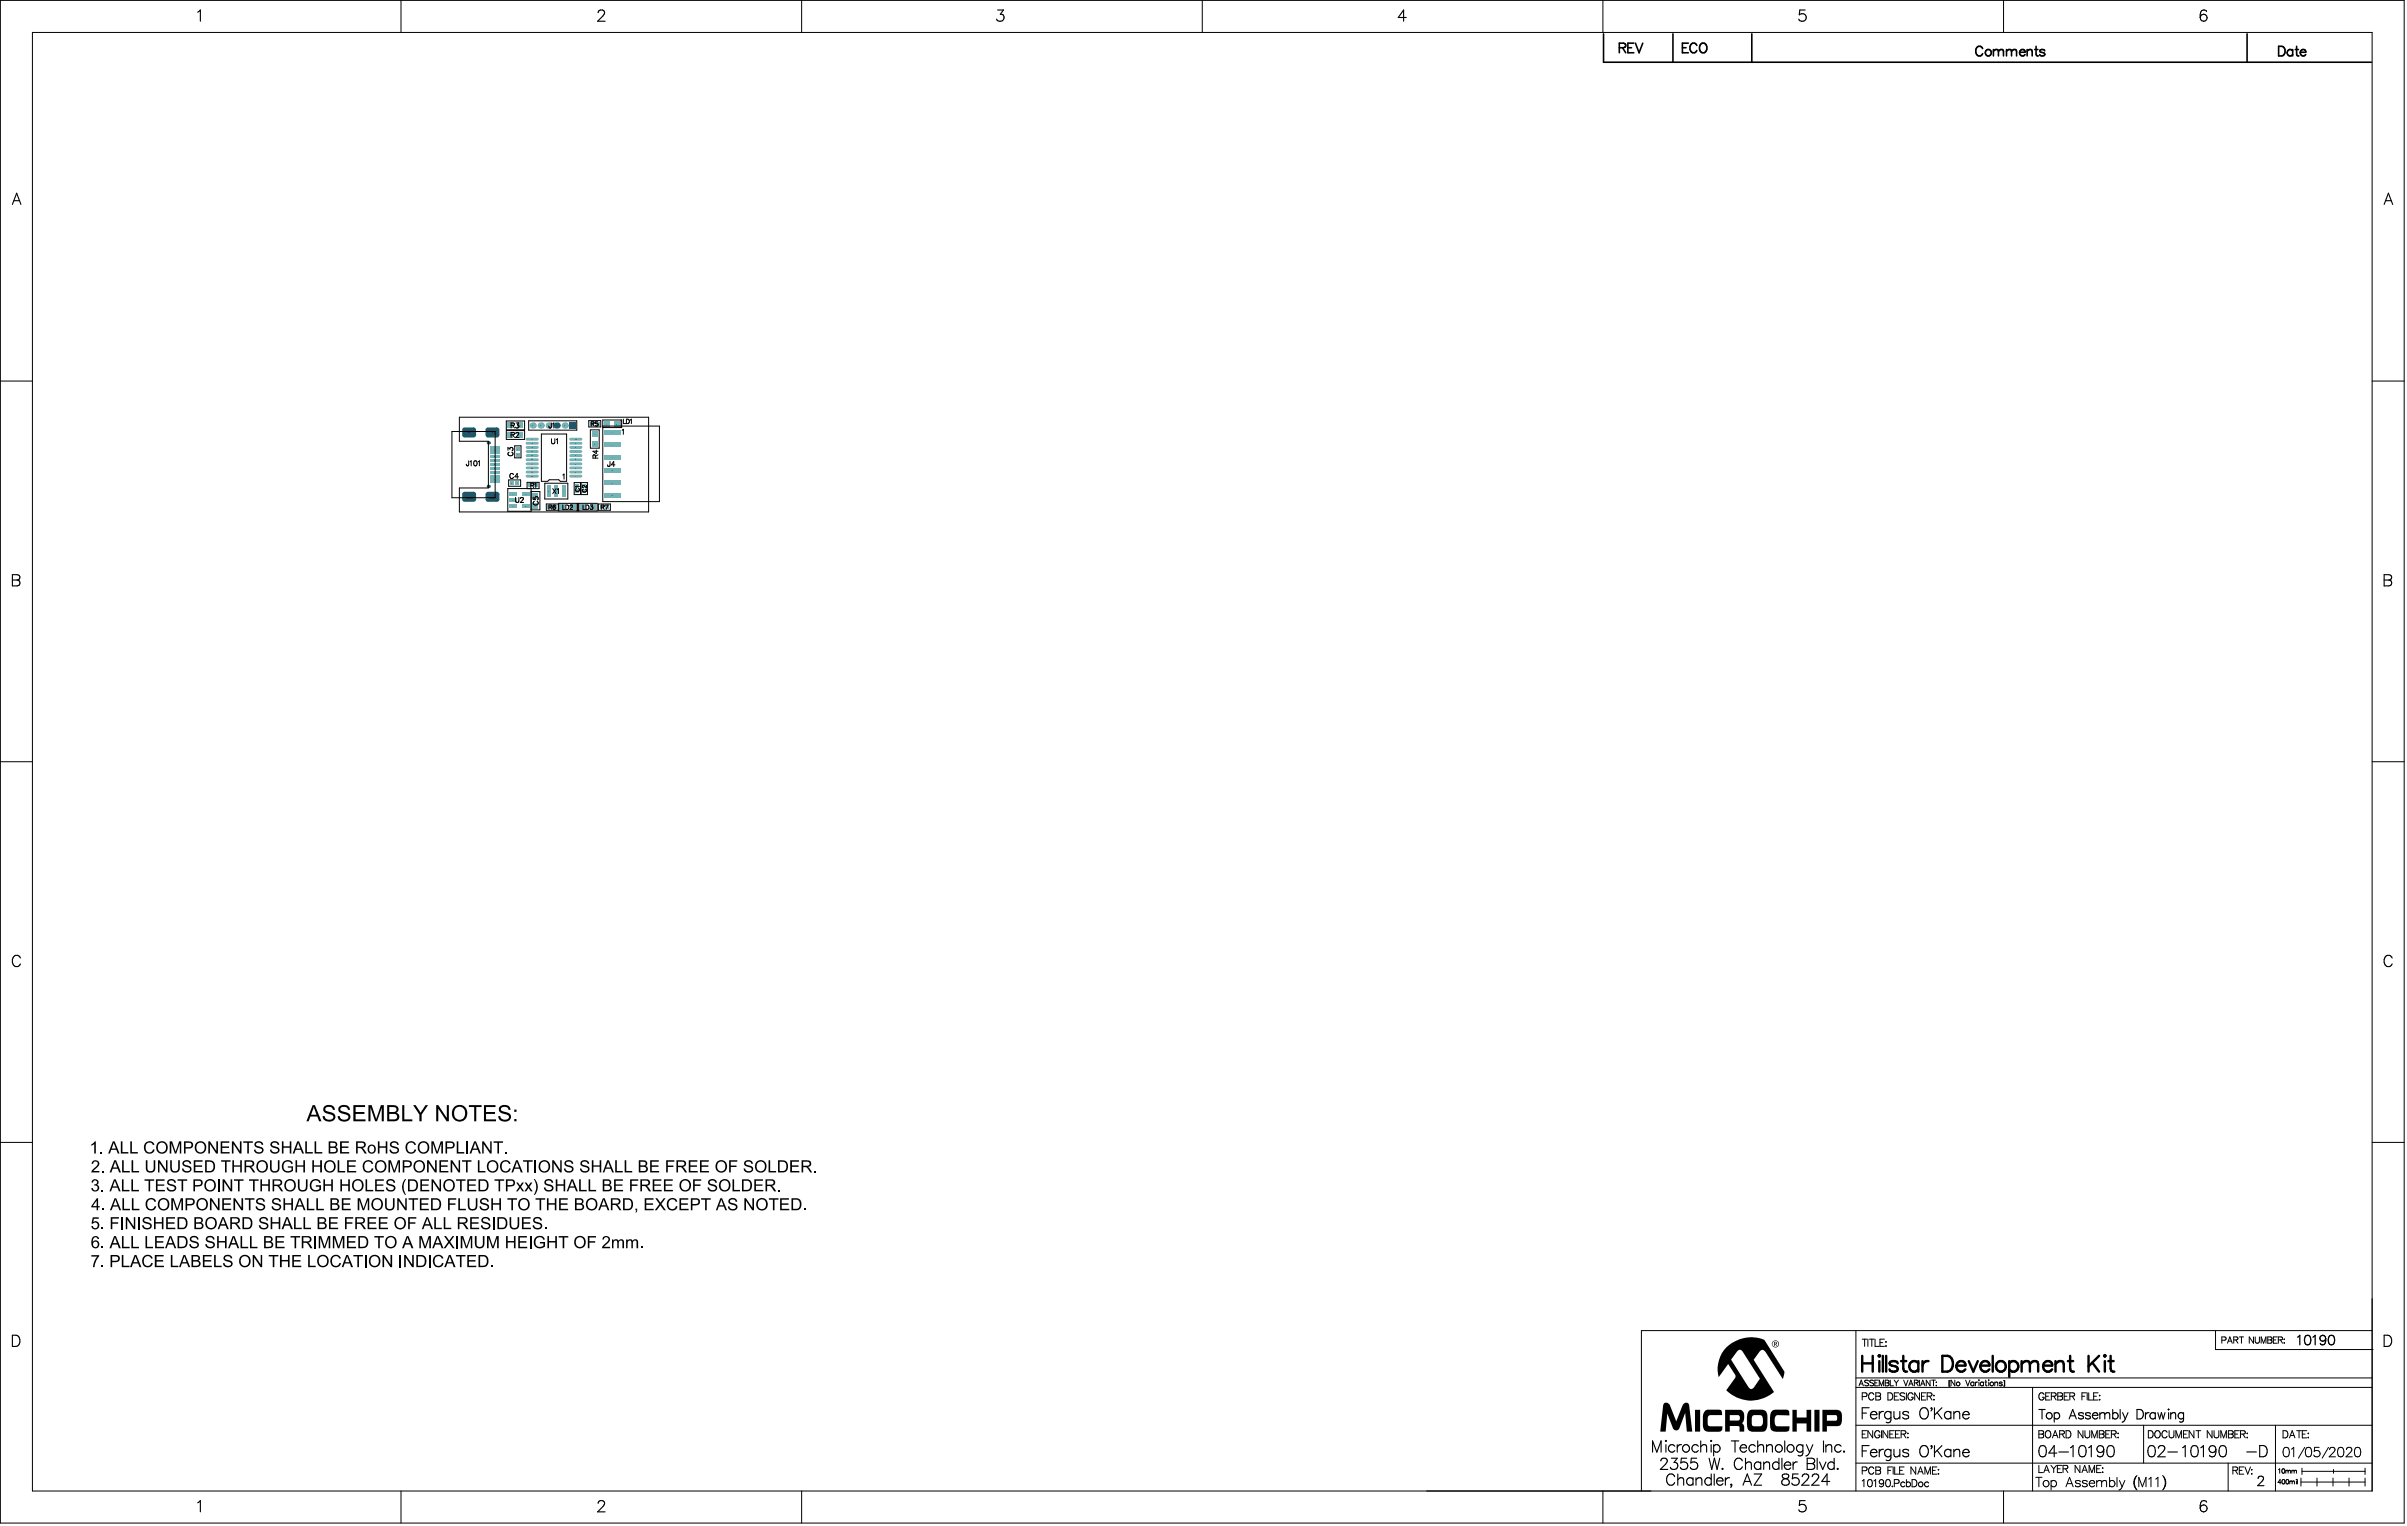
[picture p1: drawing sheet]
<svg xmlns="http://www.w3.org/2000/svg" width="635mm" height="403mm" viewBox="0 0 635 403" stroke-linecap="round" stroke-linejoin="round" font-family="sans-serif">
<defs><g id="words">
<g font-size=".5">
<text x="134.5" y="112.4">2</text>
<text x="137.2" y="112.4">1</text>
<text x="140.4" y="112.4">6</text>
<text x="142.5" y="112.4">5</text>
<text x="144.6" y="112.4">4</text>
<text x="146.7" y="112.4">3</text>
<text x="148.9" y="112.4">2</text>
<text x="151" y="112.4">1</text>
<text x="156" y="112">2</text>
<text x="157.5" y="112">1</text>
<text x="159.9" y="112">1</text>
<text x="162.6" y="112">2</text>
<text x="123.5" y="114.3">10</text>
<text x="128.7" y="117">0</text>
<text x="129.8" y="114.3">8</text>
<text x="130.4" y="118.9">6</text>
<text x="134.5" y="114.9">2</text>
<text x="137.2" y="114.9">1</text>
<text x="140.2" y="118.2">13</text>
<text x="140.2" y="119.3">14</text>
<text x="140.2" y="116">11</text>
<text x="140.2" y="117.1">12</text>
<text x="151.6" y="116">10</text>
<text x="151.8" y="118.2">8</text>
<text x="151.8" y="119.3">7</text>
<text x="151.8" y="117.1">9</text>
<text x="156.8" y="117.3">2</text>
<text x="130.4" y="124.9">5</text>
<text x="130.4" y="122.7">3</text>
<text x="130.4" y="121.7">2</text>
<text x="130.4" y="123.8">4</text>
<text x="130.4" y="120.6">1</text>
<text x="140.2" y="124.7">19</text>
<text x="140.2" y="125.8">20</text>
<text x="140.2" y="121.5">16</text>
<text x="140.2" y="122.5">17</text>
<text x="140.2" y="123.6">18</text>
<text x="140.2" y="120.4">15</text>
<text x="151.8" y="124.7">2</text>
<text x="151.8" y="125.8">1</text>
<text x="151.8" y="121.5">5</text>
<text x="151.8" y="122.5">4</text>
<text x="151.8" y="123.6">3</text>
<text x="151.8" y="120.4">6</text>
<text x="161.4" y="124.2">4</text>
<text x="123.5" y="131.2">11</text>
<text x="128.7" y="128.5">0</text>
<text x="129.8" y="131.2">9</text>
<text x="130.4" y="126.6">7</text>
<text x="134.9" y="127.6">2</text>
<text x="139.8" y="128.3">1</text>
<text x="141.1" y="130.9">2</text>
<text x="141.3" y="128.3">2</text>
<text x="146.6" y="129.7">2</text>
<text x="152.2" y="128.3">2</text>
<text x="152.2" y="129.8">1</text>
<text x="154" y="128.3">2</text>
<text x="154" y="129.8">1</text>
<text x="161.4" y="130.9">6</text>
<text x="141.1" y="133.6">1</text>
<text x="144.8" y="134">2</text>
<text x="146.3" y="134">1</text>
<text x="148.3" y="134">1</text>
<text x="150.9" y="134">2</text>
<text x="153.8" y="134">2</text>
<text x="156.4" y="134">1</text>
<text x="158.6" y="134">1</text>
<text x="160.1" y="134">2</text>
</g>
</g></defs>
<circle cx="128.8" cy="128.3" r=".42" fill="#006281"/>
<circle cx="128.8" cy="128.3" r=".42" fill="#1f4769"/>
<circle cx="146.9" cy="112.2" r=".83" fill="#006281"/>
<circle cx="146.9" cy="112.2" r=".25" fill="#1f4769"/>
<circle cx="128.8" cy="116.8" r=".42" fill="#006281"/>
<circle cx="128.8" cy="116.8" r=".42" fill="#1f4769"/>
<path d="M150.3 111.4h1.6v1.7h-1.6z" fill-rule="evenodd" fill="#006281"/>
<circle cx="151.1" cy="112.2" r=".25" fill="#1f4769"/>
<path d="M121.9 130.4l.7-.7h2.3l.7 .7v1.3l-.7 .7h-2.3l-.7-.7z" fill-rule="evenodd" fill="#006281"/>
<g fill="#006281">
<path d="M124.9 131.7h.7zM124.9 131.7h.7l-.4 .6-.3 .1z"/>
<path d="M124.9 129.7v.7zM124.9 129.7l.5 .2 .2 .5h-.7z"/>
<path d="M121.9 130.4h.7zM122.1 129.9l.5-.2v.7h-.7z"/>
<path d="M122.6 131.7v.7zM121.9 131.7h.7v.7l-.5-.2z"/>
</g>
<path d="M123.2 131h1.1" fill="none" stroke="#1f4769" stroke-width="1.3"/>
<path d="M121.9 113.4l.7-.7h2.3l.7 .7v1.3l-.7 .7h-2.3l-.7-.7z" fill-rule="evenodd" fill="#006281"/>
<g fill="#006281">
<path d="M124.9 114.7h.7zM124.9 114.7h.7l-.4 .6-.3 .1z"/>
<path d="M124.9 112.7v.7zM124.9 112.7l.5 .2 .2 .5h-.7z"/>
<path d="M121.9 113.4h.7zM122.1 112.9l.5-.2v.7h-.7z"/>
<path d="M122.6 114.7v.7zM121.9 114.7h.7v.7l-.5-.2z"/>
</g>
<path d="M123.2 114.1h1.1" fill="none" stroke="#1f4769" stroke-width="1.3"/>
<path d="M128.1 130.4l.7-.7h2.3l.7 .7v1.3l-.7 .7h-2.3l-.7-.7z" fill-rule="evenodd" fill="#006281"/>
<g fill="#006281">
<path d="M131.1 131.7h.7zM131.1 131.7h.7l-.1 .3-.6 .4z"/>
<path d="M131.1 129.7v.7zM131.1 129.7l.5 .2 .2 .5h-.7z"/>
<path d="M128.1 130.4h.7zM128.3 129.9l.5-.2v.7h-.7z"/>
<path d="M128.8 131.7v.7zM128.1 131.7h.7v.7l-.5-.2z"/>
</g>
<path d="M129.3 131h1.2" fill="none" stroke="#1f4769" stroke-width="1.3"/>
<path d="M128.8 112.7h2.3l.7 .7v1.3l-.7 .7h-2.3l-.7-.7v-1.3z" fill-rule="evenodd" fill="#006281"/>
<g fill="#006281">
<path d="M131.1 114.7h.7zM131.1 114.7h.7l-.1 .3-.6 .4z"/>
<path d="M131.1 112.7v.7zM131.1 112.7l.5 .2 .2 .5h-.7z"/>
<path d="M128.1 113.4h.7zM128.3 112.9l.5-.2v.7h-.7z"/>
<path d="M128.8 114.7v.7zM128.1 114.7h.7v.7l-.5-.2z"/>
</g>
<path d="M129.3 114.1h1.2" fill="none" stroke="#1f4769" stroke-width="1.3"/>
<g fill="#72b4b6">
<path d="M136.1 118h1v.9h-1z" fill-rule="evenodd"/>
<path d="M136.6 114h1.4v1.5h-1.4z" fill-rule="evenodd"/>
<path d="M136.6 111.5h1.4v1.5h-1.4z" fill-rule="evenodd"/>
<path d="M139.4 127.6h.9v1h-.9z" fill-rule="evenodd"/>
<path d="M153.6 127.7h1v.9h-1z" fill-rule="evenodd"/>
<path d="M153.6 129.2h1v.9h-1z" fill-rule="evenodd"/>
<path d="M156.2 113.8h1.5v1.3h-1.5z" fill-rule="evenodd"/>
<path d="M155.7 111.3h.9v1h-.9z" fill-rule="evenodd"/>
<path d="M157.2 111.3h.9v1h-.9z" fill-rule="evenodd"/>
<path d="M159.4 111.1h1.3v1.4h-1.3z" fill-rule="evenodd"/>
<path d="M136.1 126.9h.9v1h-.9z" fill-rule="evenodd"/>
<path d="M136.1 119.5h1v.9h-1z" fill-rule="evenodd"/>
<path d="M146 133.3h.9v1h-.9z" fill-rule="evenodd"/>
<path d="M146.3 128h1v3.1h-1z" fill-rule="evenodd"/>
<path d="M153.2 133.1h1.4v1.3h-1.4z" fill-rule="evenodd"/>
<path d="M155.9 133.1h1.3v1.3h-1.3z" fill-rule="evenodd"/>
<path d="M156.2 116.5h1.5v1.3h-1.5z" fill-rule="evenodd"/>
<path d="M159.7 133.3h1v1h-1z" fill-rule="evenodd"/>
<path d="M134.4 131.4h1.9v.9h-1.9z" fill-rule="evenodd"/>
<path d="M140.9 127.6h.9v1h-.9z" fill-rule="evenodd"/>
</g>
<g fill="#72b4b6">
<circle cx="140.5" cy="112.2" r=".83"/>
<circle cx="142.6" cy="112.2" r=".83"/>
</g>
<path d="M139 118h2.8M139 119.1h2.8M139 124.5h2.8M139 125.6h2.8M139 121.3h2.8M139 122.3h2.8" fill="none" stroke="#72b4b6" stroke-width=".75"/>
<path d="M134 114h1.3v1.5h-1.3z" fill-rule="evenodd" fill="#72b4b6"/>
<path d="M139 115.9h2.8" fill="none" stroke="#72b4b6" stroke-width=".75"/>
<g fill="#72b4b6">
<path d="M134 111.5h1.3v1.5h-1.3z" fill-rule="evenodd"/>
<path d="M151.8 127.7h1v.9h-1z" fill-rule="evenodd"/>
<path d="M151.8 129.2h1v.9h-1z" fill-rule="evenodd"/>
</g>
<path d="M150.5 118h2.8M150.5 119.1h2.8M150.5 115.9h2.8M150.5 124.5h2.8M150.5 125.6h2.8M150.5 121.3h2.8M150.5 122.3h2.8" fill="none" stroke="#72b4b6" stroke-width=".75"/>
<g fill="#72b4b6">
<circle cx="149" cy="112.2" r=".83"/>
<circle cx="144.8" cy="112.2" r=".83"/>
</g>
<g fill="#72b4b6">
<path d="M162 111.1h1.3v1.4h-1.3z" fill-rule="evenodd"/>
<path d="M137.8 129.8h1.9v.9h-1.9z" fill-rule="evenodd"/>
<path d="M137.8 133h1.9v.9h-1.9z" fill-rule="evenodd"/>
<path d="M134.4 133h1.9v.9h-1.9z" fill-rule="evenodd"/>
<path d="M134.4 129.8h1.9v.9h-1.9z" fill-rule="evenodd"/>
</g>
<path d="M139 123.4h2.8" fill="none" stroke="#72b4b6" stroke-width=".75"/>
<g fill="#72b4b6">
<path d="M140.5 132.7h1.5v1.4h-1.5z" fill-rule="evenodd"/>
<path d="M140.5 130.1h1.5v1.3h-1.5z" fill-rule="evenodd"/>
<path d="M134.6 126.9h.9v1h-.9z" fill-rule="evenodd"/>
</g>
<path d="M139 116.9h2.8M139 120.2h2.8" fill="none" stroke="#72b4b6" stroke-width=".75"/>
<g fill="#72b4b6">
<path d="M150.4 133.1h1.3v1.3h-1.3z" fill-rule="evenodd"/>
<path d="M147.7 133.1h1.4v1.3h-1.4z" fill-rule="evenodd"/>
<path d="M144.5 133.3h.9v1h-.9z" fill-rule="evenodd"/>
<path d="M148.3 128h1v3.1h-1z" fill-rule="evenodd"/>
<path d="M144.3 128h1v3.1h-1z" fill-rule="evenodd"/>
</g>
<path d="M150.5 116.9h2.8M150.5 123.4h2.8M150.5 120.2h2.8" fill="none" stroke="#72b4b6" stroke-width=".75"/>
<g fill="#72b4b6">
<path d="M158.2 133.3h1v1h-1z" fill-rule="evenodd"/>
<path d="M159.4 123.4h4.3v1.3h-4.3z" fill-rule="evenodd"/>
<path d="M159.4 126.7h4.3v1.3h-4.3z" fill-rule="evenodd"/>
<path d="M159.4 130h4.3v1.3h-4.3z" fill-rule="evenodd"/>
<path d="M159.4 113.4h4.3v1.3h-4.3z" fill-rule="evenodd"/>
<path d="M159.4 116.7h4.3v1.3h-4.3z" fill-rule="evenodd"/>
<path d="M159.4 120.1h4.3v1.2h-4.3z" fill-rule="evenodd"/>
<path d="M129.3 124.4h2.5v.7h-2.5z" fill-rule="evenodd"/>
<path d="M129.3 122.2h2.5v.7h-2.5z" fill-rule="evenodd"/>
<path d="M129.3 121.1h2.5v.7h-2.5z" fill-rule="evenodd"/>
<path d="M129.3 117.7h2.5v1.9h-2.5z" fill-rule="evenodd"/>
<path d="M129.3 125.5h2.5v1.9h-2.5z" fill-rule="evenodd"/>
<path d="M129.3 123.3h2.5v.7h-2.5z" fill-rule="evenodd"/>
<path d="M129.3 120.1h2.5v.6h-2.5z" fill-rule="evenodd"/>
</g>
<g fill="none" stroke="#000" stroke-width=".26">
<path d="M.1 .1h634.2v401.6h-634.2zM8.6 8.6h617.2v384.7h-617.2zM105.8 .1v8.5M211.5 .1v8.5M317.2 .1v8.5M422.9 .1v8.5M528.6 .1v8.5M.1 100.5h8.5M119.2 113.8h11.4v17.5h-11.4zM121.2 110.1h49.9v24.9h-49.9v-6.3h7.6v-12.3h-7.6zM133.6 111h4.8v2.4h-4.8zM133.6 113.6h4.8v2.3h-4.8z"/>
<path d="M134 118.8v-.7l.5 .4a.44 .44 0 0 1 .7-.4 .44 .44 0 0 1-.1 .8M134.3 119.3a.49 .49 0 0 0-.3 .5 .49 .49 0 0 0 .5 .4h.3a.49 .49 0 0 0 .5-.4 .49 .49 0 0 0-.3-.5M134.8 112.2l.8-.1 .1-.4-.9-.1v1.3M134.8 114.7l.8-.1 .1-.4-.9-.1v1.3M135.3 114.7l.4 .7M135.3 112.2l.4 .7M135.8 117.6h1.6v3.2h-1.6zM136.1 114.4l.2-.3 .5 .2-.8 1.1h.9M136.1 111.6h.7l-.3 .5a.44 .44 0 0 1 .3 .7 .44 .44 0 0 1-.8-.2M139.5 111h12.7v2.5h-12.7zM142.8 114.5h6.7v12.5h-1.7l-.4-.5h-2.5l-.4 .5h-1.7zM145.5 111.6l-.1 1.2h-.5l-.1-.3"/>
<path d="M145.5 115.7v1l.4 .4 .4-.2 .1-1.2M145.8 111.8l.3-.2v1.3M146.7 116l.4-.3v1.4M155.3 111h3.2v1.6h-3.2zM155.7 113.4h2.4v4.8h-2.4zM156 111.8l.6-.1 .1-.4-.7-.1v1.2M156.4 111.8l.3 .6M157.3 118.7v1l-.9-.7h1.4M157.7 111.2h-.6v.5a.41 .41 0 0 1 .6 0 .41 .41 0 0 1-.1 .6 .41 .41 0 0 1-.6-.1M157.8 120l-.7 .4M159 112.4h15v19.9h-15v-21.5h5v2h-5M163.8 110.8v2"/>
<path d="M164.1 113.5l.3-.3v1.4M164.5 110.6v1.1h.6M165.3 110.6h.3a.62 .62 0 0 1 .4 .6 .62 .62 0 0 1-.4 .5h-.3zM166.3 110.8l.3-.2v1.1M625.8 100.5h8.5M123.6 121.6v1.2h-.5l-.1-.4M124 121.8l.3-.2v1.3M125.2 121.6a.65 .65 0 0 1 .7 .5 .65 .65 0 0 1-.4 .8l-.5-.3zM126.2 121.8l.3-.2v1.3M134.2 126.6h3.2v1.7h-3.2zM135.5 125.2a.49 .49 0 0 0-.6-.3 .49 .49 0 0 0-.4 .5v.3a.49 .49 0 0 0 .4 .5 .49 .49 0 0 0 .6-.3M136 131.2v1l.4 .3 .4-.1 .1-1.2"/>
<path d="M136.8 125.8h-1l.7-.9v1.3M137.3 131.5l.3-.3 .5 .3-.8 1h.8M140 128h.7l.1-.4-.8-.1v1.1M140.1 129.7h2.3v4.8h-2.3M140.1 128.9v6h-6.1v-6h8.2v-1.7h-3.1v1.7M140.4 128l.4 .6M140.7 131.1v.7h.5a.47 .47 0 0 1 0-.7 .47 .47 0 0 1 .7 .1 .47 .47 0 0 1-.2 .7M141 132.3a.49 .49 0 0 0-.3 .5 .49 .49 0 0 0 .5 .4h.3a.49 .49 0 0 0 .5-.4 .49 .49 0 0 0-.3-.5M141.1 127.7l.2-.2v1.1M143.7 127.5h6.1v4.1h-6.1zM144.1 132.9h3.2v1.7h-3.2zM144.8 133.8l.7-.1v-.4l-.7-.1v1.2"/>
<path d="M145.2 133.8l.4 .6M145.8 128.9l.9 1.3M145.9 134l.3 .4M146.2 134.4h.1M146.2 133.7h.1M146.2 133.7l-.3 .3M146.2 133.7l.4 .3-.4 .4M146.5 133.4l-.5-.1-.1 .7M146.7 128.9l-.9 1.3M147 129.1l.3-.2v1.3M147.4 132.8h5v2h-5zM148.5 125.3l.3-.2v1.3"/>
<path d="M148.5 133.2v1.2h.6M149.3 133.2h.4a.62 .62 0 0 1 .4 .6 .62 .62 0 0 1-.4 .6h-.4zM150.4 133.5l.2-.3 .4 .2-.7 1h.8M151.5 127.3h1.6v3.2h-1.6zM152.1 128.9a.4 .4 0 0 0-.3 .4 .4 .4 0 0 0 .4 .3h.3a.4 .4 0 0 0 .4-.3 .4 .4 0 0 0-.3-.4M152.2 132.8v2M152.6 132.8h4.9v2h-4.9zM152.7 132.8v2M152.9 128.3h-1.1l.2 .3M153.3 127.3h1.7v3.2h-1.7zM153.8 133.2v1.2h.7M153.8 128.7h.1"/>
<path d="M153.9 129a.4 .4 0 0 0-.3 .5 .4 .4 0 0 0 .5 .3h.2a.4 .4 0 0 0 .4-.3 .4 .4 0 0 0-.2-.5M154.6 133.2h.4a.62 .62 0 0 1 .4 .6 .62 .62 0 0 1-.4 .6h-.4zM154.7 128v.7l-.7-.7-.4 .3 .2 .4M155.7 133.2h.7l-.4 .5a.39 .39 0 0 1 .3 .6 .39 .39 0 0 1-.7-.2M157.1 120.8l-.1-.7-.4-.1-.2 .8h1.4M157.9 132.9h3.1v1.7h-3.1zM158.6 133.8l.7-.1 .1-.4-.8-.1v1.2M159 133.8l.4 .6M159.7 133.2h.7l-.5 1.2M160.9 121.7v1.2l-.5 .1-.1-.4M162.2 122.6h-.9l.6-.9v1.4M.1 200.9h8.5"/>
<path d="M625.8 200.9h8.5M.1 301.3h8.5M625.8 301.3h8.5M489.6 351v42.3M491.3 353.2h1.2M491.9 353.2v1.9M492.8 353.2v1.9M493.2 353.2h1.2M493.8 353.2v1.9M494.7 353.2v1.9h1.1M496 354.1h.7M497.1 353.2h-1.1v1.9h1.1"/>
<path d="M497.5 354h.1zM497.5 355.1h.1zM584.5 351v5h41.3M586.2 353.5l.9-.1 .1-.6-1-.2v1.7M587.6 354.3l.7-1.7 .6 1.7M587.9 353.8h.8M589.3 353.4h.9l.1-.6-1-.2v1.7M589.8 353.4l.6 .9M590.8 352.6h1.1M591.3 352.6v1.7M594.5 352.6v1.7l-1.1-1.7v1.7M595 352.6v1.2l.4 .5 .6-.2 .1-1.5"/>
<path d="M596.5 354.3v-1.7l.7 1.7 .6-1.7v1.7M598.3 352.6l1 .2 .1 .3-.4 .3 .4 .4-.2 .4-.9 .1zM598.3 353.4h.7M599.8 353.4h.6M600.8 352.6h-1v1.7h1M601.1 353.4h.9l.1-.6-1-.2v1.7M601.6 353.4l.6 .9M602.5 353.3h.2zM602.5 354.2h.2zM625.8 356h.1M625.8 351h-192.8v42.3M489.6 375.9h136.2"/>
<path d="M489.6 366h136.2M489.6 363.5h136.2M490.4 365.5l.6-1.5 .6 1.5M490.7 365h.7M491.3 378.3h.7M491.3 368.4l1.1-.1 .1-.3v-.4l-1.2-.2v1.9M492.5 377.4h-1.2v1.9h1.2M492.9 364.3l-.3-.3-.7 .3 .2 .3 .8 .5v.2l-.3 .2-.7-.2M494 377.4v1.9l-1.2-1.9v1.9M494.3 364.3l-.4-.3-.6 .3 .1 .3 .9 .5v.2l-.4 .2-.6-.2M494.3 367.8a.7 .7 0 0 0-.8-.4 .7 .7 0 0 0-.5 .7v.5a.7 .7 0 0 0 .5 .7 .7 .7 0 0 0 .8-.5M494.6 364.8h.6"/>
<path d="M494.9 367.4l1.1 .2v.5l-.3 .2 .4 .4-.1 .5-1.1 .1zM494.9 368.3h.8M495.5 364h-.9v1.5h.9M495.8 365.5v-1.5l.6 1.5 .5-1.5v1.5M495.9 377.8a.7 .7 0 0 0-.8-.4 .7 .7 0 0 0-.5 .7v.5a.68 .68 0 0 0 .6 .7 .68 .68 0 0 0 .7-.7h-.4M496.4 377.4v1.9M497.3 364l1 .2v.4l-.3 .2 .3 .2-.1 .5h-.9zM497.3 364.8h.7M498 377.4v1.9l-1.2-1.9v1.9M498.1 367.4h.6a1.02 1.02 0 0 1 .6 .9 1.02 1.02 0 0 1-.6 1h-.6zM498.6 378.3h.7M498.7 364v1.5h.8"/>
<path d="M499.7 364l.6 .8M499.7 377.4h-1.1v1.9h1.1M499.7 368.3h.8M500 378.3h.8M500.3 364.8v.7M500.8 364l-.5 .8M500.9 367.4h-1.2v1.9h1.2M501.2 377.4h-1.2v1.9h1.2M501.5 378.3l1.1-.1 .2-.3-.1-.3-1.2-.2v1.9M502.2 378.3l.6 1M502.2 364l.6 1.5 .6-1.5M502.5 367.7l-.4-.3-.9 .3 .2 .4 .9 .4 .2 .2v.3l-.4 .3-.9-.3"/>
<path d="M502.9 367.4v1.9M503.2 378.1h.2zM503.3 379.1v.2zM503.5 365.5l.6-1.5 .6 1.5M503.8 365h.7M504.7 367.8a.7 .7 0 0 0-.8-.4 .7 .7 0 0 0-.6 .7v.5a.68 .68 0 0 0 .7 .7 .68 .68 0 0 0 .7-.7h-.5M505 364.8l.9-.1 .1-.5-1-.2v1.5M505.5 364.8l.5 .7M506.4 364v1.5M506.4 367.4v1.9l-1.3-1.9v1.9M506.7 365.5l.6-1.5 .5 1.5M506.9 365h.7"/>
<path d="M506.9 368.3h.7M508.1 367.4h-1.2v1.9h1.2M508.4 368.3l1.1-.1 .2-.3-.1-.3-1.2-.2v1.9M509 368.3l.7 1M509.2 364v1.5l-1-1.5v1.5M509.6 364h1M510.1 364v1.5M510.1 368.1h.2zM510.1 369.2h.2zM510.8 364.5v.2zM510.8 365.4v.1zM514.2 364.2v1.4"/>
<path d="M514.5 364.2h-.3v1.4h.3M515.7 364v1.5l-1-1.5v1.5M518.6 364l.5 1.5 .6-1.5M520.7 364.8a.48 .48 0 0 0-.7-.1 .48 .48 0 0 0 0 .7 .48 .48 0 0 0 .7-.1M520.7 364.5v1M521.1 364.5v1M521.7 364.5l-.3 .1-.3 .4M522.1 364v.1zM522.1 364.5v1M523.3 364.8a.48 .48 0 0 0-.7-.1 .48 .48 0 0 0 0 .7 .48 .48 0 0 0 .7-.1M523.3 364.5v1M523.7 364.5h.5"/>
<path d="M523.9 364v1.3l.3 .2M524.7 364v.1zM524.7 364.5v1M526.2 364.8l.4-.3 .4 .1v.9M526.2 364.5v1M528.2 364.8l-.3-.3-.5 .3 .7 .3v.4h-.4l-.3-.2M528.5 364.2h.4v1.4h-.4M528.8 364.2v1.4M536.2 366v27.3M537.9 377.4l1.2 .2v.5l-.4 .2 .5 .3-.2 .6-1.1 .1zM537.9 378.3h.8M539.2 367.8a.7 .7 0 0 0-.8-.4 .7 .7 0 0 0-.5 .7v.5a.68 .68 0 0 0 .7 .7 .68 .68 0 0 0 .6-.7h-.4"/>
<path d="M539.7 368.3h.7M539.9 377.5a.89 .89 0 0 1 1.2 .8 .89 .89 0 0 1-1.2 .9l-.3-.6 .1-.8zM540.9 367.4h-1.2v1.9h1.2M541.2 368.3l1.1-.1 .1-.3-.1-.3-1.1-.2v1.9M541.5 379.3l.7-1.9 .7 1.9M541.7 378.6h.9M541.8 368.3l.6 1M542.9 367.4l1.1 .2v.5l-.3 .2 .4 .4-.1 .5-1.1 .1zM542.9 368.3h.8M543.4 378.3l1.1-.1 .1-.3-.1-.3-1.1-.2v1.9M544 378.3l.6 1M544.6 368.3h.7"/>
<path d="M545.1 377.4h.6a1.02 1.02 0 0 1 .7 .9 1.02 1.02 0 0 1-.7 1h-.6zM545.7 367.4h-1.1v1.9h1.1M546.1 368.3l1-.1 .2-.3-.1-.3-1.1-.2v1.9M546.7 368.3l.6 1M549.2 368.3h.8M549.5 377.4v1.9l-1.3-1.9v1.9M550 377.4v1.3a.64 .64 0 0 0 .7 .6 .64 .64 0 0 0 .6-.6v-1.3M550.4 367.4h-1.2v1.9M550.6 367.4v1.9M551 367.4v1.9h1.1M551.8 379.3v-1.9l.8 1.9 .7-1.9v1.9M552.3 368.3h.8"/>
<path d="M553.5 367.4h-1.2v1.9h1.2M553.8 377.4l1.2 .2 .1 .3-.5 .4 .5 .3-.2 .6-1.1 .1zM553.8 378.3h.8M553.8 368.1h.2zM553.9 369.1v.2zM555.5 378.3h.7M556.7 377.4h-1.2v1.9h1.2M557 378.3l1.1-.1 .2-.3-.1-.3-1.2-.2v1.9M557.6 378.3l.7 1M558.7 378.1h.2zM558.8 379.1v.2zM565.5 375.9v10"/>
<path d="M566.8 377.4h.6a1.02 1.02 0 0 1 .7 .9 1.02 1.02 0 0 1-.7 1h-.6zM568.6 377.6l.2-.1a.89 .89 0 0 1 1.1 .8 .89 .89 0 0 1-1.1 .9l-.3-.6zM571.7 377.8a.7 .7 0 0 0-.8-.4 .7 .7 0 0 0-.6 .7v.5a.7 .7 0 0 0 .6 .7 .7 .7 0 0 0 .8-.5M572.2 377.4v1.3a.64 .64 0 0 0 .7 .6 .64 .64 0 0 0 .6-.6v-1.3M574 379.3v-1.9l.8 1.9 .7-1.9v1.9M576 378.3h.8M577.2 377.4h-1.2v1.9h1.2M578.8 377.4v1.9l-1.3-1.9v1.9M579.3 377.4h1.3M579.9 377.4v1.9M583.6 377.4v1.9l-1.3-1.9v1.9M584.1 377.4v1.3a.64 .64 0 0 0 .6 .6 .64 .64 0 0 0 .7-.6v-1.3"/>
<path d="M585.9 379.3v-1.9l.7 1.9 .7-1.9v1.9M587.9 377.4l1.2 .2v.5l-.4 .2 .5 .3-.2 .6-1.1 .1zM587.9 378.3h.8M589.6 378.3h.7M590.8 377.4h-1.2v1.9h1.2M591.1 378.3l1.1-.1 .1-.3-.1-.3-1.1-.2v1.9M591.7 378.3l.6 1M592.8 378.1h.1zM592.8 379.2h.1zM600.3 375.9v17.4M602.3 377.4h.6a1.02 1.02 0 0 1 .7 .9 1.02 1.02 0 0 1-.7 1h-.6zM604 379.3l.7-1.9 .7 1.9"/>
<path d="M604.3 378.6h.9M605.9 377.4h1.3M606.5 377.4v1.9M607.4 378.3h.7M608.6 377.4h-1.2v1.9h1.2M608.9 378.1h.2zM609 379.1v.2zM105.8 393.3v8.4M211.5 393.3v8.4M422.9 393.3v8.4M489.6 385.9h136.2M491.3 387.9h1.1l.1-.3v-.5l-1.2-.2v1.9"/>
<path d="M491.3 390.6l.4-.3v1.9M492.9 390.4a.62 .62 0 0 1 1 .2v.5a.82 .82 0 0 1-.7 1.1 1.21 1.21 0 0 1-.3-1.8zM494.3 387.4a.7 .7 0 0 0-.8-.5 .7 .7 0 0 0-.5 .8v.4a.7 .7 0 0 0 .5 .8 .7 .7 0 0 0 .8-.5M494.4 390.6l.4-.3v1.9M494.9 386.9l1.1 .2v.6l-.3 .2 .4 .3-.1 .6h-1.1zM494.9 387.9h.8M496.9 390.9a.9 .9 0 0 1-.7 1.3l-.3-.3M497.7 390.4a.62 .62 0 0 1 .9 .2l.1 .5a.82 .82 0 0 1-.7 1.1 1.21 1.21 0 0 1-.3-1.8zM498.1 387.9h.7M499.1 392.1h.2zM499.2 386.9h-1.1v1.9M499.4 386.9v1.9"/>
<path d="M499.7 391.3l1.1-.1 .2-.3-.1-.4-1.2-.2v1.9M499.8 386.9v1.9h1.1M501.1 387.9h.8M502.3 386.9h-1.2v1.9h1.2M502.5 391.2a.61 .61 0 0 0-.9-.1 .61 .61 0 0 0 0 .9 .61 .61 0 0 0 .9-.1M502.9 391.2a.61 .61 0 0 1 .9-.1 .61 .61 0 0 1 0 .9 .61 .61 0 0 1-.9-.1M502.9 390.3v1.9M504.4 390.3h.7a1.02 1.02 0 0 1 .6 .9 1.02 1.02 0 0 1-.6 1h-.7zM505.4 386.9v1.9l-1.3-1.9v1.9M505.9 388.8l.7-1.9 .8 1.9M506.2 388.2h.9M507.8 388.8v-1.9l.7 1.9 .8-1.9v1.9"/>
<path d="M508.8 391.2a.61 .61 0 0 0-.9-.1 .61 .61 0 0 0 0 .9 .61 .61 0 0 0 .9-.1M509.8 387.9h.7M511 386.9h-1.2v1.9h1.2M511.3 387.7h.2zM511.3 388.8h.2zM528.6 393.3v8.4M537.1 389.7h1.6M537.9 386.5v1.9h1.1M537.9 389.7v2.5M539.2 388.4l.7-1.9 .7 1.9M539.5 387.8h.9M541.1 386.5l.7 .9"/>
<path d="M541.1 390.9a.8 .8 0 0 1 1.2-.1 .8 .8 0 0 1 0 1.1 .8 .8 0 0 1-1.2-.1M541.1 390.5v2.5M541.8 387.4v1M542.5 386.5l-.7 .9M542.8 387.4h.7M543.9 386.5h-1.1v1.9h1.1M544.3 387.4l1-.1 .2-.2-.1-.4-1.1-.2v1.9M544.9 387.4l.6 1M545 392.2l1-2.5 .9 2.5M545.4 391.3h1.2M548.7 386.5v1.9l-1.3-1.9v1.9M548.8 390.9a.75 .75 0 0 0-1.3 0l.4 .3 .8 .3 .1 .3a.75 .75 0 0 1-1.3 0"/>
<path d="M549.2 388.4l.8-1.9 .7 1.9M549.5 387.8h.9M550.6 390.9a.75 .75 0 0 0-1.3 0l.4 .3 .8 .3 .1 .3a.75 .75 0 0 1-1.3 0M551.1 388.4v-1.9l.8 1.9 .7-1.9v1.9M551.2 391.2a.79 .79 0 0 0 .4 .9 .79 .79 0 0 0 1-.3M551.3 390.9a.69 .69 0 0 1 .8-.4 .69 .69 0 0 1 .5 .7h-1.4zM553.1 387.4h.8M553.1 391l.6-.5 .6 .1 .1 .4M553.1 390.5v1.7M554.3 386.5h-1.2v1.9h1.2M554.4 391l.6-.5 .6 .1 .1 1.6M554.4 391v1.2"/>
<path d="M554.6 387.3h.2zM554.6 388.3h.2zM556.5 390.9a.8 .8 0 0 1 1.2-.1 .8 .8 0 0 1 0 1.1 .8 .8 0 0 1-1.2-.1M556.5 389.7v2.5M558.5 389.7v2.5M559.1 390.5l.7 1.7M559.8 392.2a.96 .96 0 0 1-.8 .8M560.6 390.5l-.8 1.7M563.3 389.9l-.2 1.4 .4 1.5M563.5 389.4l-.2 .4M563.5 389.4a2.59 2.59 0 0 0 0 3.4M563.5 392.8l.3 .2"/>
<path d="M563.8 389.2l-.3 .2M564.2 392.2v-2.5l1 2.5 .9-2.5v2.5M566.9 390.2l.6-.5v2.5M568.7 390.2l.6-.5v2.5M570.5 389.2l.3 .2M570.8 389.4a2.59 2.59 0 0 1 0 3.4M570.8 392.8l-.3 .2M570.8 389.4l.4 1.5-.1 1-.3 .9M587.8 385.9v7.4M589.1 387.9l1.1-.1 .1-.3-.1-.4-1.1-.2v1.9M589.7 387.9l.6 .9M590.8 387.9h.7"/>
<path d="M591.9 386.9h-1.1v1.9h1.1M592.3 386.9l.7 1.9 .7-1.9M594 387.6v.2zM594 388.7v.1zM601.1 387.7l.3-.3v1.2M601.8 391h-.8l.5-.7v1.1M602.2 387.5a.53 .53 0 0 1 .6 .5 .53 .53 0 0 1-.6 .5l-.2-.4zM602.2 390.3a.53 .53 0 0 1 .6 .5 .53 .53 0 0 1-.6 .6l-.2-.5zM602.7 381.9a.81 .81 0 0 1 1.1 .3 1.26 1.26 0 0 1-.8 2.1 1.59 1.59 0 0 1-.3-2.4zM603 387.8v.8M603 388l.3-.2 .3 .2M603.2 390.3a.53 .53 0 0 1 .6 .5 .53 .53 0 0 1-.6 .6l-.2-.5z"/>
<path d="M603.6 388l.3-.2 .3 .1v.7M603.6 388v.6M604.1 390.7v.7M604.1 390.9l.3-.2 .3 .2M604.5 382.2l.6-.4v2.5M604.6 388l.3-.2 .3 .2M604.6 387.8v.8M604.7 390.9l.3-.2h.2l.1 .7M604.7 390.9v.5M605.2 388l.3-.2 .3 .1v.7M605.2 388v.6M605.8 390.3h.1"/>
<path d="M605.8 390.7v.7M606.1 390.3v1.1M607 389.9v2.1M607 390.9h16.9M607.3 387.3v1.6M607.3 388.1h16.6M608 381.8l-1.6 2.8M608.5 381.9a.81 .81 0 0 1 1.2 .3 1.61 1.61 0 0 1-.6 2.1h-.2a1.59 1.59 0 0 1-.4-2.4zM611.3 389.9v2.1M611.8 381.8h-1.2l-.1 1a.88 .88 0 0 1 1.4 0 .88 .88 0 0 1-.2 1.3 .88 .88 0 0 1-1.3-.3M614.3 381.8l-1.7 2.8M614.6 382.4l.5-.6 .8 .2a.77 .77 0 0 1-.3 1.1l-1.1 1.2h1.6"/>
<path d="M615.5 389.9v2.1M615.6 387.6v1M617 381.9a.81 .81 0 0 1 1.2 .3 1.61 1.61 0 0 1-.6 2.1h-.2a1.59 1.59 0 0 1-.4-2.4zM619 382.4l.5-.6 .8 .2a.77 .77 0 0 1-.2 1.1l-1.2 1.2h1.7M619.7 389.9v2.1M621.5 381.9a.81 .81 0 0 1 1.2 .3 1.61 1.61 0 0 1-.6 2.1h-.3a1.59 1.59 0 0 1-.3-2.4zM623.9 387.3v1.6M623.9 389.9v2.1"/>
<circle cx="516.6" cy="365.1" r=".49"/>
<circle cx="525.4" cy="365.1" r=".49"/>
<circle cx="496.4" cy="390.9" r=".59"/>
<circle cx="506.7" cy="391.6" r=".63"/>
<circle cx="539.8" cy="391.3" r=".82"/>
</g>
<g fill="none" stroke="#000" stroke-width=".3">
<path d="M52.2 3.2l.7-.6v3M157.8 3.3l.1-.4 .5-.3 .8 .2a.67 .67 0 0 1 .2 1l-1.7 1.8h1.9M263.2 2.6h1.5l-.8 1.2a.95 .95 0 0 1 1 1.1 .95 .95 0 0 1-1.3 .7l-.4-.1-.3-.5M371 4.6h-2.1l1.4-2v3M476.2 2.6h-1.4l-.1 1.3a1.05 1.05 0 0 1 1.6 0 1.05 1.05 0 0 1-.2 1.5 1.05 1.05 0 0 1-1.6-.4M582.1 3.1a.87 .87 0 0 0-1.2-.3l-.3 .4-.2 1.4M3.3 53.9l1.1-2.9 1.1 2.9M3.7 52.9h1.4M629 53.9l1.1-2.9 1.1 2.9M629.4 52.9h1.4M3.3 151.6l1.7 .1a.68 .68 0 0 1 0 1.2l-.5 .1a.78 .78 0 0 1 .8 .8 .78 .78 0 0 1-.8 .7h-1.2zM3.3 153h1.2"/>
<path d="M629 151.6l1.7 .1a.68 .68 0 0 1 0 1.2l-.5 .1a.78 .78 0 0 1 .8 .8 .78 .78 0 0 1-.8 .7h-1.2zM629 153h1.2M5.4 252.7a1.09 1.09 0 0 0-1.3-.7 1.09 1.09 0 0 0-.8 1.1 1.29 1.29 0 0 0 .2 1.4 1.29 1.29 0 0 0 1.5 .3l.4-.5M631.1 252.7a1.09 1.09 0 0 0-1.3-.7 1.09 1.09 0 0 0-.8 1.1 1.29 1.29 0 0 0 .3 1.4 1.29 1.29 0 0 0 1.4 .3l.4-.5M3.3 352.2h1a1.58 1.58 0 0 1 1 1.5 1.58 1.58 0 0 1-1 1.5h-1zM629 352.2h1a1.58 1.58 0 0 1 1 1.5 1.58 1.58 0 0 1-1 1.5h-1zM451.4 379.9l.2 .2-.2 .1-.1-.1zM491.3 372.7h1.1M493.1 371.3h-1.8v3M493.4 373.2a.93 .93 0 0 0 .6 1 .93 .93 0 0 0 1.1-.3M493.6 372.7a.82 .82 0 0 1 .9-.4 .82 .82 0 0 1 .6 .9h-1.7zM495.8 372.3v2"/>
<path d="M496.9 372.3a.95 .95 0 0 0-1.1 .9M498.9 372.7a.94 .94 0 0 0-1.4-.1 .94 .94 0 0 0 0 1.4 .94 .94 0 0 0 1.4-.1M498.9 372.3v2.3a.78 .78 0 0 1-.5 .6 .78 .78 0 0 1-.8-.1M499.6 372.3l.2 1.8 .7 .2 .7-.6M501.2 372.3v2M503.5 372.7a.89 .89 0 0 0-1.5 0 1.62 1.62 0 0 0 1.4 .7l.1 .5a.89 .89 0 0 1-1.5 0M506.7 371.7a1.09 1.09 0 0 1 1.3-.3 1.09 1.09 0 0 1 .7 1.1 1.3 1.3 0 0 1-.3 1.4 1.3 1.3 0 0 1-1.4 .2 1.84 1.84 0 0 1-.3-2.4zM509.6 371.6l-.2-.1 .2-.2a.54 .54 0 0 1-.2 .9M510.3 371.3v3M511 372.6l1.3 1.7M512.3 371.3l-2 2M514.7 372.7a.94 .94 0 0 0-1.4-.1 .94 .94 0 0 0 0 1.4 .94 .94 0 0 0 1.4-.1"/>
<path d="M514.7 372.3v2M515.5 372.3v2M515.5 372.9l.7-.6 .7 .2 .1 1.8M517.8 373.2a.93 .93 0 0 0 .5 1 .93 .93 0 0 0 1.2-.3M517.9 372.7a.82 .82 0 0 1 1-.4 .82 .82 0 0 1 .6 .9h-1.7zM537.9 371.8h1.6M538.7 371.8v2.5M541.9 372.6v2.5M541.9 373a.8 .8 0 0 1 1.2-.1 .8 .8 0 0 1 0 1.1 .8 .8 0 0 1-1.2-.1M545.9 374.3l.9-2.5 1 2.5M546.2 373.5h1.2M549.7 373a.75 .75 0 0 0-1.4 0l.2 .2 1 .4 .2 .3a.75 .75 0 0 1-1.4 0"/>
<path d="M551.5 373a.75 .75 0 0 0-1.3 0l.1 .2 1.1 .4 .1 .3a.75 .75 0 0 1-1.3 0M552 373.3a.79 .79 0 0 0 .5 .9 .79 .79 0 0 0 .9-.3M552.4 372.7a.66 .66 0 0 1 .7 0 .66 .66 0 0 1 .3 .6h-1.4zM554 373.1l.6-.5 .6 .1 .1 .4M554 372.6v1.7M555.3 373.1l.6-.5 .6 .1 .1 1.6M555.3 373.1v1.2M557.4 373a.8 .8 0 0 1 1.1-.1 .8 .8 0 0 1 0 1.1 .8 .8 0 0 1-1.1-.1M557.4 371.8v2.5M559.3 371.8v2.5M560 372.6l.7 1.7M560.7 374.3a.96 .96 0 0 1-.9 .8"/>
<path d="M561.4 372.6l-.7 1.7M563.8 371.8h.8a1.33 1.33 0 0 1 .9 1.2 1.33 1.33 0 0 1-.9 1.3h-.8zM566 372.6v1.7M566.9 372.6a.8 .8 0 0 0-.9 .7M568.6 372.6v1.7M568.6 373a.8 .8 0 0 0-1.2-.1 .8 .8 0 0 0 0 1.1 .8 .8 0 0 0 1.2-.1M569.3 372.6l.4 1.7 .5-1.7 .5 1.7 .5-1.7M572 371.8h.2zM572.1 372.6v1.7M572.7 373.1l.6-.5 .6 .1 .1 1.6M572.7 372.6v1.7M576.1 373a.8 .8 0 0 0-1.2-.1 .8 .8 0 0 0 0 1.1 .8 .8 0 0 0 1.2-.1"/>
<path d="M576.1 372.6v1.9a.65 .65 0 0 1-.4 .6 .65 .65 0 0 1-.7-.1M52.2 396.4l.7-.6v3M157.8 396.5l.1-.4 .5-.3 .8 .2a.67 .67 0 0 1 .2 1l-1.7 1.8h1.9M436 383v-2.9l1.1 2.9 1.1-2.9v2.9M438.2 385.3l.1-.4 .4-.3 .9 .2a.67 .67 0 0 1 .1 1l-1.7 1.8h2M439.3 380.1l.2-.2 .1 .2-.1 .1zM439.5 381.1v1.9M440.9 384.6h1.6l-.9 1.2a.95 .95 0 0 1 1 1.1 .95 .95 0 0 1-1.2 .7l-.5-.1-.2-.5M441.8 389.5a1.09 1.09 0 0 0-1.2-.7 1.09 1.09 0 0 0-.9 1.1 1.29 1.29 0 0 0 .3 1.4 1.29 1.29 0 0 0 1.4 .3l.4-.5M441.8 381.5a.94 .94 0 0 0-1.3-.1 .94 .94 0 0 0 0 1.4 .94 .94 0 0 0 1.3-.2M442.5 381.1v1.9M442.6 388.8v3"/>
<path d="M442.6 390.4l.7-.6 .7 .1 .2 1.9M443.6 381.1a.95 .95 0 0 0-1.1 .8M445 384.6h-1.4l-.2 1.3a1.05 1.05 0 0 1 1.6 0 1.05 1.05 0 0 1-.2 1.5 1.05 1.05 0 0 1-1.5-.4M446.6 390.2a.94 .94 0 0 0-1.4-.1 .94 .94 0 0 0 0 1.4 .94 .94 0 0 0 1.4-.2M446.6 389.8v2M447.4 390.4l.7-.6 .7 .1 .2 1.9M447.4 389.8v2M447.6 384.6h-1.4l-.1 1.3a1.05 1.05 0 0 1 1.5 0 1.05 1.05 0 0 1-.2 1.5 1.05 1.05 0 0 1-1.5-.4M448 381.5a.94 .94 0 0 0-1.3-.1 .94 .94 0 0 0 0 1.4 .94 .94 0 0 0 1.3-.2M448.7 381.6l.7-.5 .7 .1 .1 1.8M448.7 380.1v2.9M450.9 384.6l.7 3 .7-3 .7 3 .7-3"/>
<path d="M451.4 381.1v1.9M451.4 388.8v3M451.4 390.2a.94 .94 0 0 0-1.3-.1 .94 .94 0 0 0 0 1.4 .94 .94 0 0 0 1.3-.2M452.1 381.5a.94 .94 0 0 1 1.4-.1 .94 .94 0 0 1 0 1.4 .94 .94 0 0 1-1.4-.2M452.1 381.1v2.9M452.2 388.8v3M452.9 390.6a.93 .93 0 0 0 .5 1.1 .93 .93 0 0 0 1.1-.4M453 390.2a.82 .82 0 0 1 .9-.4 .82 .82 0 0 1 .6 .8h-1.6zM454.3 387.5l.1-.2 .2 .2-.2 .1zM455.2 389.8v2M456.3 389.8a.95 .95 0 0 0-1.1 .8M456.6 391.6l.1-.1 .2 .1-.2 .2z"/>
<path d="M456.7 380.1h2M456.9 391.6l-.3 .7M457.7 380.1v2.9M459.1 381.9a.93 .93 0 0 0 .5 1.1 .93 .93 0 0 0 1.2-.4M459.2 381.5a.82 .82 0 0 1 1-.4 .82 .82 0 0 1 .6 .8h-1.7zM459.7 385.3a1.09 1.09 0 0 0-1.3-.7 1.09 1.09 0 0 0-.9 1.2 1.3 1.3 0 0 0 .3 1.4 1.3 1.3 0 0 0 1.4 .3l.5-.6M459.8 391.8l1.2-3 1.1 3M460.3 390.8h1.4M460.5 386.2l.7-.6 .7 .2 .1 1.8M460.5 384.6v3M462.8 388.8h1.9l-1.9 3h1.9M463.1 381.5a.94 .94 0 0 0-1.4-.1 .94 .94 0 0 0 0 1.4 .94 .94 0 0 0 1.4-.2"/>
<path d="M463.7 381.6l.7-.5 .7 .1 .2 1.8M463.7 380.1v2.9M464.5 386a.94 .94 0 0 0-1.4-.1 .94 .94 0 0 0 0 1.4 .94 .94 0 0 0 1.4-.1M464.5 385.6v2M465.3 386.2l.7-.6 .7 .2 .1 1.8M465.3 385.6v2M466 381.6l.7-.5 .7 .1 .2 1.8M466 381.1v1.9M469.3 386a.94 .94 0 0 0-1.4-.1 .94 .94 0 0 0 0 1.4 .94 .94 0 0 0 1.4-.1M469.3 384.6v3M470.1 384.6v3M470.3 388.9a.6 .6 0 0 0 .3 1 1.22 1.22 0 0 1 1.4 1.3 1.03 1.03 0 0 1-1.1 .6 1.03 1.03 0 0 1-.8-1 1.36 1.36 0 0 1 1.4-.9 .6 .6 0 0 0 .2-1l-.4-.1z"/>
<path d="M470.7 386.5a.93 .93 0 0 0 .6 1 .93 .93 0 0 0 1.1-.3M470.8 380.1v2.9M470.9 386a.82 .82 0 0 1 .9-.4 .82 .82 0 0 1 .6 .9h-1.7zM473 385.6v2M474.2 385.6a.95 .95 0 0 0-1.2 .9M474.4 388.8h-1.4l-.2 1.3a1.05 1.05 0 0 1 1.6-.1 1.05 1.05 0 0 1-.2 1.6 1.05 1.05 0 0 1-1.5-.4M475.5 389.5l.1-.4 .4-.3 .9 .1a.67 .67 0 0 1 .1 1l-1.7 1.9h2M475.6 381.5a.94 .94 0 0 0-1.4-.1 .94 .94 0 0 0 0 1.4 .94 .94 0 0 0 1.4-.2M475.6 381.1v2.2a.78 .78 0 0 1-.4 .7 .78 .78 0 0 1-.8-.1M476.2 395.8h-1.4l-.1 1.3a1.05 1.05 0 0 1 1.6 0 1.05 1.05 0 0 1-.2 1.5 1.05 1.05 0 0 1-1.6-.4M476.6 381.1l.8 1.9M476.8 384.6l1.7 .2a.68 .68 0 0 1 0 1.1l-.5 .1a.78 .78 0 0 1 .8 .8 .78 .78 0 0 1-.8 .8h-1.2z"/>
<path d="M476.8 386h1.2M477.4 383a1.13 1.13 0 0 1-1 1M478.1 389.5l.1-.4 .5-.3 .8 .1a.67 .67 0 0 1 .2 1l-1.7 1.9h1.9M478.3 381.1l-.9 1.9M479.4 384.6v3M480 385.6l.9 2 .8-2M481.1 380.1v2.9M481.7 381.6l.7-.5 .7 .1 .1 1.8M481.7 381.1v1.9M482.7 390.8h-2.1l1.4-2v3M483.9 386a.94 .94 0 0 0-1.4-.1 .94 .94 0 0 0 0 1.4 .94 .94 0 0 0 1.4-.1M483.9 384.6v3"/>
<path d="M484.8 387.3l.1 .2-.1 .1-.1-.1zM485.7 381.5a.94 .94 0 0 0-1.4-.1 .94 .94 0 0 0 0 1.4 .94 .94 0 0 0 1.4-.2M486.3 382.9l.2-.1 .1 .1-.1 .1zM491.3 382.7h1.1M493.1 381.3h-1.8v3M493.4 383.1a.93 .93 0 0 0 .6 1.1 .93 .93 0 0 0 1.1-.4M493.6 382.7a.82 .82 0 0 1 .9-.4 .82 .82 0 0 1 .6 .8h-1.7zM495.8 382.3v2M496.9 382.3a.95 .95 0 0 0-1.1 .8M498.9 382.7a.94 .94 0 0 0-1.4-.1 .94 .94 0 0 0 0 1.4 .94 .94 0 0 0 1.4-.2M498.9 382.3v2.3a.78 .78 0 0 1-.5 .6 .78 .78 0 0 1-.8-.1M499.6 382.3l.2 1.8 .7 .2 .7-.6"/>
<path d="M501.2 382.3v2M503.5 382.7a.89 .89 0 0 0-1.5 0 1.62 1.62 0 0 0 1.4 .7l.1 .4a.89 .89 0 0 1-1.5 0M506.7 381.7a1.09 1.09 0 0 1 1.3-.4 1.09 1.09 0 0 1 .7 1.1 1.3 1.3 0 0 1-.3 1.4 1.3 1.3 0 0 1-1.4 .3 1.84 1.84 0 0 1-.3-2.4zM509.6 381.6l-.2-.1 .2-.2a.54 .54 0 0 1-.2 .9M510.3 381.3v3M511 382.6l1.3 1.7M512.3 381.3l-2 2M514.7 382.7a.94 .94 0 0 0-1.4-.1 .94 .94 0 0 0 0 1.4 .94 .94 0 0 0 1.4-.2M514.7 382.3v2M515.5 382.9l.7-.6 .7 .1 .1 1.9M515.5 382.3v2M517.8 383.1a.93 .93 0 0 0 .5 1.1 .93 .93 0 0 0 1.2-.4"/>
<path d="M518.2 382.4a.78 .78 0 0 1 .9 0 .78 .78 0 0 1 .4 .7h-1.7zM538.3 381.5a.96 .96 0 0 1 1.4 .4 2.45 2.45 0 0 1-.3 2.2 .96 .96 0 0 1-1.4-.4 2.45 2.45 0 0 1 .3-2.2zM542.6 383.3h-2.1l1.4-2v3M543.2 383h2.5M546.2 381.9l.7-.6v3M548.8 381.5a.96 .96 0 0 1 1.4 .4 2.45 2.45 0 0 1-.3 2.2 .96 .96 0 0 1-1.4-.4 2.44 2.44 0 0 1 .3-2.2zM551 381.9l.7-.6v3M555 382.3a1.39 1.39 0 0 1-1.1 2l-.4-.2-.2-.3M556.2 381.5a.96 .96 0 0 1 1.4 .4 2.45 2.45 0 0 1-.2 2.2 .96 .96 0 0 1-1.4-.4 2.45 2.45 0 0 1 .2-2.2zM567.1 381.5a.96 .96 0 0 1 1.4 .4 2.44 2.44 0 0 1-.3 2.2 .96 .96 0 0 1-1.4-.4 2.45 2.45 0 0 1 .3-2.2zM569.4 382l.2-.4 .4-.3 .8 .2a.67 .67 0 0 1 .2 .9l-1.7 1.9h1.9M571.9 383h2.5"/>
<path d="M575.8 381.9l.7-.6v3M578.4 381.5a.96 .96 0 0 1 1.4 .4 2.45 2.45 0 0 1-.3 2.2 .96 .96 0 0 1-1.4-.4 2.45 2.45 0 0 1 .3-2.2zM580.6 381.9l.7-.6v3M582.1 396.3a.87 .87 0 0 0-1.2-.3l-.3 .4-.2 1.4M584.6 382.3a1.39 1.39 0 0 1-1.1 2l-.5-.2-.1-.3M585.8 381.5a.96 .96 0 0 1 1.4 .4 2.44 2.44 0 0 1-.2 2.2 .96 .96 0 0 1-1.5-.4 2.45 2.45 0 0 1 .3-2.2zM592.7 383h2.6M595.7 390l.5-.6 .8 .2a.78 .78 0 0 1-.2 1.1l-1.2 1.2h1.7M596.1 381.3h1a1.58 1.58 0 0 1 1 1.5 1.58 1.58 0 0 1-1 1.5h-1z"/>
<circle cx="581.4" cy="4.7" r=".92"/>
<circle cx="540.6" cy="373.5" r=".81"/>
<circle cx="444.7" cy="382" r=".98"/>
<circle cx="469.2" cy="382" r=".98"/>
<circle cx="472.3" cy="382" r=".98"/>
<circle cx="554.1" cy="382.2" r=".92"/>
<circle cx="581.4" cy="397.9" r=".92"/>
<circle cx="583.7" cy="382.2" r=".92"/>
</g>
<g fill="#000">
<path d="M85.6 291.8l.6-.3h.6a1.32 1.32 0 0 1 1.6 1.2h-.6a1.03 1.03 0 0 0-1-.7 1.03 1.03 0 0 0-1 .7l.3 .4 1.5 .4a1.21 1.21 0 0 1 .9 1.4 1.21 1.21 0 0 1-1.4 1h-.3a1.54 1.54 0 0 1-1.7-1.5h.6l.2 .7 .7 .2h.9l.4-.5a1.11 1.11 0 0 0-1.3-1l-.4-.1a1.09 1.09 0 0 1-.9-.7 1.09 1.09 0 0 1 .3-1.2zM89.5 291.8l.7-.3h.6a1.32 1.32 0 0 1 1.5 1.2h-.5a1.03 1.03 0 0 0-1-.7 1.03 1.03 0 0 0-1 .7l.3 .4 1.6 .4a1.27 1.27 0 0 1 .5 1.7 1.27 1.27 0 0 1-1.6 .6 1.36 1.36 0 0 1-1.5-1.4h.5l.2 .6 .8 .3h.8l.5-.5a1.19 1.19 0 0 0-1.4-1l-.6-.2a1.09 1.09 0 0 1-.4-1.8zM93.2 291.5h3.1v.5h-2.5v1.3h2.3v.5h-2.3v1.5h2.6v.5h-3.2zM97.2 291.5h.8l1.2 3.7 1.3-3.7h.8v4.3h-.6v-3.6l-1.2 3.6h-.5l-1.3-3.7v3.7h-.5zM106.1 291.5h.6v3.8h2.1v.5h-2.7zM109 291.5h.7l1.3 2 1.2-2h.7l-1.7 2.5v1.8h-.6v-1.8zM115.1 291.5h.5l2.3 3.4v-3.4h.5v4.3h-.6l-2.2-3.4v3.4h-.5zM123.7 291.5h3.3v.5h-1.4v3.8h-.5v-3.8h-1.4zM127.7 291.5h3v.5h-2.5v1.3h2.4v.5h-2.4v1.5h2.6v.5h-3.1zM131.9 291.8l.6-.3h.7a1.36 1.36 0 0 1 1.5 1.2l-.6 .1-.3-.7-.5-.1a.73 .73 0 0 0-.9 .1 .73 .73 0 0 0-.1 .9l1.7 .5a1.27 1.27 0 0 1 .6 1.7 1.27 1.27 0 0 1-1.7 .6l-.7-.1-.5-.4-.3-.9h.6l.3 .7 .7 .2h.8l.4-.5a1.19 1.19 0 0 0-1.4-1l-.5-.2a1.09 1.09 0 0 1-.4-1.8zM24.4 311.2l.8-.2 .7 .5 .1 .5-.3 .6a.99 .99 0 0 1-.1 1.6 .99 .99 0 0 1-1.5-.8h.4a.65 .65 0 0 0 .8 .6 .65 .65 0 0 0 .4-.9 .65 .65 0 0 0-.8-.4v-.3a.55 .55 0 0 0 .7-.5 .55 .55 0 0 0-.6-.6 .55 .55 0 0 0-.5 .7l-.4-.1zM24.1 301.8l.9-.7h.3v3.2h-.4v-2.5l-.8 .4z"/>
<path d="M24.5 306.3l.9-.3 .7 .5v.9l-1.5 1.5h1.6v.4h-2.1l.3-.8 1.3-1.2a.61 .61 0 0 0-.4-.9 .61 .61 0 0 0-.7 .6h-.4zM26.5 303.8h.4v.5h-.4zM26.8 313.8h.4v.4h-.4zM26.8 308.8h.5v.5h-.5zM26.9 318.8h.5v.4h-.5zM31.9 301.1h.4v2.8h1.6v.4h-2zM32.2 311.1h.4v2.8h1.6v.3h-2zM32.2 306h.4v2.9h1.6v.4h-2zM32.3 316.1h.4v2.8h1.6v.3h-2zM34.4 301.1h.4v2.8h1.6v.4h-2zM34.7 311.1h.4v2.8h1.6v.3h-2zM34.7 306h.4v2.9h1.6v.4h-2z"/>
<path d="M34.8 316.1h.4v2.8h1.6v.3h-2zM38.4 301.5l.5-.4h1l.4 .2 .4 .4 .1 .2-.5 .1a1.04 1.04 0 0 0-1.4-.5 1.04 1.04 0 0 0-.5 1.4l.3 .8 .6 .3 .7-.2 .4-.6 .4 .1-.3 .6-.6 .4h-.7l-.7-.3-.5-1.2v-.6zM38.8 316.4l.6-.3 .8-.1 .7 .4 .3 .5h-.5a1.07 1.07 0 0 0-1.4-.4 1.07 1.07 0 0 0-.4 1.5l.1 .3a.94 .94 0 0 0 1 .7 .94 .94 0 0 0 .8-.9l.4 .2-.6 .9-.8 .1-.9-.3-.4-.6-.1-.8zM38.1 311.1h2.6v.4h-1.1v2.7h-.4v-2.7h-1.1zM38.5 306h.4v2.5l.5 .4h.6l.4-.2 .1-2.7h.5l-.1 2.7-.4 .5-.8 .1a1.12 1.12 0 0 1-1.2-1.4zM41.1 311.1h2.3v.4h-1.8v.9h1.7v.4h-1.7v1.1h1.9v.3h-2.4zM41.7 306h.4l1.7 2.6v-2.6h.4v3.3h-.4l-1.7-2.5v2.5h-.4zM44.4 311.2l.7-.2 .6 .1a.89 .89 0 0 1 .7 .9h-.4l-.3-.5-.3-.1a.54 .54 0 0 0-.7 .1 .54 .54 0 0 0-.1 .7l1.5 .5a1.01 1.01 0 0 1 .1 1.3 1.01 1.01 0 0 1-1.3 .3l-.2-.1a.99 .99 0 0 1-.7-1h.3l.3 .5 .7 .3 .5-.2 .3-.3-.2-.5-1.3-.4-.4-.3-.1-.6zM44.9 306h.4l.1 2.3a.85 .85 0 0 0 1 .6 .85 .85 0 0 0 .6-1v-1.9h.4v2.6l-.5 .6-.7 .1a1.15 1.15 0 0 1-1.3-1.4zM44.8 301.1h.6l.9 2.7 1-2.7h.5v3.2h-.4v-2.7l-.9 2.7h-.4l-.9-2.7v2.7h-.4zM45.2 316.1h.6l1 2.7 .9-2.7h.6v3.1h-.4v-2.6l-1 2.6h-.4l-.9-2.7v2.7h-.4zM48.2 306.4l.5-.3 .8-.1 .8 .5 .1 .5h-.4l-.2-.5-.6-.1a.51 .51 0 0 0-.7 .5 .51 .51 0 0 0 .7 .5l.8 .2 .5 .6-.1 .7-.4 .3-.7 .1a1.16 1.16 0 0 1-1.3-1.1h.4l.1 .4 .6 .3 .8-.1 .2-.3-.2-.5-1.5-.5-.3-.5z"/>
<path d="M46.8 311.1h2.6v.4h-1.1v2.7h-.4v-2.7h-1.1zM51.1 306h2.3v.4h-1.9v1h1.8v.4h-1.8v1.1h2v.4h-2.4zM55 301.1h.4l1.7 2.5v-2.5h.4v3.2h-.5l-1.6-2.5v2.5h-.4zM55.4 316.1h.4l1.7 2.5v-2.5h.4v3.1h-.4l-1.7-2.5v2.5h-.4zM58.2 301.1h2.3v.3h-1.9v1h1.8v.4h-1.8v1.1h2v.4h-2.4zM58.3 306h2.5v.4h-1v2.9h-.4v-2.9h-1.1zM58.6 316.1h2.4v.3h-1.9v1h1.7v.4h-1.7v1.1h1.9v.3h-2.4zM58.7 311.1h.5l1.6 2.5v-2.5h.5v3.1h-.5l-1.7-2.4v2.4h-.4zM61.2 301.1h.4l1.7 2.5v-2.5h.4v3.2h-.5l-1.6-2.5v2.5h-.4zM61.3 306h.4v1.4h1.7v-1.4h.4v3.3h-.4v-1.6h-1.7v1.6h-.4zM61.6 316.1h.4l1.7 2.5v-2.5h.4v3.1h-.4l-1.7-2.5v2.5h-.4zM61.7 311.1h2.6v.4h-1.1v2.7h-.4v-2.7h-1.1z"/>
<path d="M64.2 301.1h2.5v.3h-1v2.9h-.5v-2.9h-1zM64.6 316.1h2.5v.3h-1v2.8h-.4v-2.8h-1.1zM65.7 311.1h2.5v.4h-1v2.7h-.4v-2.7h-1.1zM67.3 301.4l.5-.3h.7a.93 .93 0 0 1 .9 .9h-.4l-.3-.5-.5-.1a.51 .51 0 0 0-.7 .5 .51 .51 0 0 0 .7 .5l.7 .1 .5 .4 .1 .7-.5 .6-1 .1-.9-.5-.1-.5 .4-.1 .2 .5 .5 .2h.7l.3-.4-.2-.5-1.6-.6-.2-.5zM67.7 316.4l.6-.4 .9 .1 .5 .3 .2 .6h-.4l-.2-.5-.4-.1a.61 .61 0 0 0-.9 .6l.2 .2 1.4 .5a1.02 1.02 0 0 1 0 1.4 1.02 1.02 0 0 1-1.3 .1l-.6-.2-.3-.8h.4l.3 .5 .6 .2 .6-.1 .2-.5-.1-.3-1.5-.5-.3-.4zM68.7 311.1h.4v1.3h1.7v-1.3h.4v3.1h-.4v-1.4h-1.7v1.4h-.4zM71.5 301.4l.5-.3h.8a.94 .94 0 0 1 .8 .9h-.3l-.3-.5-.3-.1-.8 .2a.52 .52 0 0 0 0 .6 .52 .52 0 0 0 .6 .2l.9 .3a1.03 1.03 0 0 1 0 1.3 1.03 1.03 0 0 1-1.3 .3l-.7-.5-.2-.5 .4-.1 .1 .4 .6 .3 .8-.1 .3-.5-.3-.3-1.3-.4-.4-.3zM72 316.3l.4-.2 .7-.1a.94 .94 0 0 1 1 1h-.4l-.3-.5-.4-.1a.5 .5 0 0 0-.7 .1 .5 .5 0 0 0 .2 .7l1.3 .5a1.01 1.01 0 0 1 .1 1.3 1.01 1.01 0 0 1-1.4 .2l-.6-.3-.2-.7h.3l.3 .6 .6 .1 .6-.1 .3-.5-.4-.4-1.4-.5-.3-.5zM71.2 306h.5v2.2a.84 .84 0 0 0 1 .7 .84 .84 0 0 0 .6-1v-1.9h.4l-.1 2.7-.5 .5-.7 .1a1.12 1.12 0 0 1-1.2-1.4zM74.8 306.4l1-.4 .8 .1 .4 .3 .2 .6-.3 .1-.5-.7-1.1 .2-.5 .5v.8l.5 .9 .9 .1 .7-.3v-.6h-1v-.3h1.4v1.1l-1.1 .5h-.6l-.9-.5-.4-1.1zM74.4 301.1h.4v1.3h1.6v-1.3h.5v3.2h-.5v-1.6h-1.6v1.6h-.4zM74.8 316.1h.4v1.3h1.7v-1.3h.4v3.1h-.4v-1.4h-1.7v1.4h-.4z"/>
<path d="M78 306h.4v1.4h1.6v-1.4h.5v3.3h-.5v-1.6h-1.6v1.6h-.4zM80.5 301.1h.5v2.8h1.5v.4h-2zM78.6 311.1h.4l.1 2.1a.84 .84 0 0 0 1 .7 .84 .84 0 0 0 .6-1v-1.8h.4l-.1 2.6-.5 .5-.7 .1a1.13 1.13 0 0 1-1.2-1.4zM81 316.1h.4v2.8h1.5v.3h-1.9zM83 301.1h.4v2.8h1.6v.4h-2zM82.2 311.4l1.3-.4 .9 .4 .2 .6h-.3l-.6-.6-1 .1-.5 .6-.1 .8 .5 .8 .8 .3 .9-.4v-.6h-1v-.4h1.4l-.1 1.3-.6 .3-1 .1-1-.6-.3-1.3zM83.5 316.1h.4v2.8h1.5v.3h-1.9zM82.4 306h.4v1.4h1.7v-1.4h.4v3.3h-.4v-1.6h-1.7v1.6h-.4zM85.3 311.1h.4v1.3h1.7v-1.3h.4v3.1h-.4v-1.4h-1.7v1.4h-.4zM89.1 306h.4v2.9h1.6v.4h-2zM89.7 301.1h2.3v.3h-1.8v1h1.7v.4h-1.7v1.1h1.9v.4h-2.4zM89.8 311.1h.4v1.3h1.7v-1.3h.4v3.1h-.4v-1.4h-1.7v1.4h-.4z"/>
<path d="M90.2 316.1h2.3v.3h-1.9v1h1.7v.4h-1.7v1.1h1.9v.3h-2.3zM91.6 306h2.3v.4h-1.9v1h1.8v.4h-1.8v1.1h2v.4h-2.4zM96.4 311.1h.5v2.8h1.6v.3h-2.1zM96.3 306.3l.7-.3 .8 .1 .7 .8-.5 .1a1.06 1.06 0 0 0-1.4-.4 1.06 1.06 0 0 0-.5 1.4 .98 .98 0 0 0 .9 1 .98 .98 0 0 0 1.1-.8l.4 .1-.3 .6-.5 .3-.8 .1-.9-.5-.3-1.4 .1-.6zM94.4 316.1h.6l.9 2.7 1-2.7h.5v3.1h-.4v-2.6l-.9 2.6h-.4l-.9-2.7v2.7h-.4zM99 311.1h2.3v.4h-1.9v.9h1.7v.4h-1.7v1.1h1.9v.3h-2.3zM99.7 301.1h.4v1.3h1.7v-1.3h.4v3.2h-.4v-1.6h-1.7v1.6h-.4zM102.2 311.2l.7-.2 .6 .1a.85 .85 0 0 1 .7 .9h-.4l-.2-.5-.4-.1a.53 .53 0 0 0-.8 .1 .53 .53 0 0 0 .1 .7l1.5 .5a1.01 1.01 0 0 1 .1 1.3 1.01 1.01 0 0 1-1.3 .3l-.8-.4-.2-.7h.4l.3 .6 .6 .2 .6-.2 .2-.5-.4-.4-1.4-.5-.2-.5zM103 301.4l.7-.4 1.1 .3 .4 .7h-.4l-.4-.6h-.6l-.4 .2-.1 .4 1.5 .6 .4 .5a1.25 1.25 0 0 1-1.1 1.3 1.25 1.25 0 0 1-1.3-.9l-.1-.2 .5-.1 .1 .4 .5 .3h.7l.4-.4-.3-.5-1.2-.4-.5-.3v-.6zM101.6 316.1h.4l.1 2.4 .7 .4 .6-.1 .2-.4 .1-2.3h.4l-.1 2.6-.4 .5-.9 .1a1.14 1.14 0 0 1-1.1-1.4zM102.5 306h.6l.9 2.8 1-2.8h.5v3.3h-.4v-2.7l-.9 2.7h-.4l-.9-2.7v2.7h-.4zM106.8 311h.3l-.6 1.3v1.2l.6 1.7h-.3l-.4-.7-.3-1.2 .1-1.3z"/>
<path d="M104.8 316.1h.4l1.7 2.5v-2.5h.4v3.1h-.4l-1.7-2.5v2.5h-.4zM107.5 301.4l.4-.3h1l.8 .7 .1 .1-.5 .1a1.04 1.04 0 0 0-1.4-.5 1.04 1.04 0 0 0-.5 1.4l.3 .8 .7 .3 .7-.2 .3-.6 .4 .1-.3 .6-.5 .3-.8 .1-.6-.2-.5-.6-.1-.8 .2-1zM107.8 316.1h2.5v.3h-1.1v2.8h-.4v-2.8h-1zM110.8 316.1h2.3v.3h-1.9v1h1.8v.4h-1.8v1.1h1.9v.3h-2.3zM110.9 311.1h2.3v.4h-1.9v.9h1.7v.4h-1.7v1.1h2v.3h-2.4zM112.7 306h.4l1.7 2.6v-2.6h.4v3.3h-.5l-1.6-2.5v2.5h-.4zM113.9 311.1h.4l1.7 2.5v-2.5h.3v3.1h-.4l-1.7-2.4v2.4h-.3zM113.8 301.1h.6l.9 2.7 1-2.7h.6v3.2h-.5v-2.7l-.9 2.7h-.4l-.9-2.7v2.7h-.4zM115.9 306h2.3v.4h-1.9v1h1.8v.4h-1.8v1.1h2v.4h-2.4zM118.2 316.1h2.2v.3h-1.8v1h1.6v.4h-1.6v1.4h-.4zM120.5 301.1h.4v2.8h1.6v.4h-2zM120.9 316.1h.4v2.8h1.6v.3h-2z"/>
<path d="M118.9 306h.4l1.7 2.6v-2.6h.4v3.3h-.4l-1.7-2.5v2.5h-.4zM120.3 311.1h2.5v.4h-1v2.7h-.4v-2.7h-1.1zM121.9 306h2.5v.4h-1v2.9h-.5v-2.9h-1zM123.3 311.1h2.3v.4h-1.9v.9h1.8v.4h-1.8v1.1h1.9v.3h-2.3zM123.4 316.1h.4l.1 2a.84 .84 0 0 0 .9 .8 .84 .84 0 0 0 .7-1v-1.8h.4l-.1 2.6-.4 .5-.8 .1a1.19 1.19 0 0 1-1.2-1.4zM126.1 306h.4v2.9h1.6v.4h-2zM126.9 316.3l.7-.3 .8 .1 .4 .3 .1 .6h-.4l-.1-.4-.6-.2a.56 .56 0 0 0-.8 .4 .56 .56 0 0 0 .8 .6l.9 .3 .3 .3v.5l-.5 .7-.9 .1a1.08 1.08 0 0 1-1.1-1.1h.4l.3 .6 .6 .1h.5l.3-.5-.2-.4-1.6-.6-.2-.7zM127.2 301.1h.4l1.7 2.5v-2.5h.4v3.2h-.4l-1.7-2.5v2.5h-.4zM129.6 316.1h.4v1.3h1.7v-1.3h.5v3.1h-.5v-1.4h-1.7v1.4h-.4zM130.2 301.1h2.5v.3h-1v2.9h-.5v-2.9h-1zM130.5 311.1h2.5v.4h-1.1v2.7h-.4v-2.7h-1zM132.3 306.5l.6-.4 .7-.1 .9 .5 .2 .4-.4 .1a1.05 1.05 0 0 0-1.4-.5 1.05 1.05 0 0 0-.5 1.4 .98 .98 0 0 0 .8 1.1 .98 .98 0 0 0 1.1-.8l.4 .1-.3 .6-.4 .3-.9 .1-.7-.3-.5-1.2v-.6z"/>
<path d="M133.2 303.8h.5v.5h-.5zM133.8 316.1h2.6v.3h-1.1v2.8h-.4v-2.8h-1.1zM136.2 311.9h.4l.6 .8 .5-.8h.5l-.8 1.2 .9 1.1h-.5l-.6-.8-.6 .8h-.5l.9-1.1zM138.4 311.9h.5l.5 .8 .6-.8h.4l-.7 1.2 .8 1.1h-.5l-.6-.8-.6 .8h-.5l.9-1.1zM138 306h2.5v.4h-1v2.9h-.5v-2.9h-1zM140.8 311h.3l.4 .6 .4 1.3-.2 1.3-.6 1h-.3l.5-1.2 .2-1.3zM141.3 316.1h2.5v.3h-1v2.8h-.5v-2.8h-1zM143.8 311.3l.4-.2 .9-.1 .6 .4 .2 .6h-.4l-.1-.3-.5-.3a.54 .54 0 0 0-.7 .1 .54 .54 0 0 0 0 .7l1.5 .5a1.03 1.03 0 0 1 0 1.4 1.03 1.03 0 0 1-1.4 .1l-.6-.3-.2-.7h.4l.2 .5 .7 .3 .8-.3v-.4l-.2-.3-1.3-.4-.4-.3-.1-.5zM144.3 316.1h.4v1.3h1.7v-1.3h.4v3.1h-.4v-1.4h-1.7v1.4h-.4zM145.7 306h.4l1.7 2.6v-2.6h.4v3.3h-.4l-1.7-2.5v2.5h-.4zM146.6 311.1h.4v1.3h1.7v-1.3h.4v3.1h-.4v-1.4h-1.7v1.4h-.4zM147.5 316.1h2.3v.3h-1.9v1h1.8v.4h-1.8v1.1h2v.3h-2.4z"/>
<path d="M149.1 306.4l.5-.4h.7a.94 .94 0 0 1 .9 1h-.4l-.2-.4-.3-.2a.52 .52 0 0 0-.8 .1 .52 .52 0 0 0 0 .7l1.2 .4a.95 .95 0 0 1 .5 1.2 .95 .95 0 0 1-1.3 .5l-.7-.3-.4-.8h.4l.1 .4 .5 .3h.7l.3-.3a.74 .74 0 0 0-.9-.8l-.9-.5-.1-.5zM152.8 311.1h.4v2.8h1.6v.3h-2zM153.3 306.4l.5-.4h.7a1.02 1.02 0 0 1 1 1h-.5l-.2-.4-.3-.2a.56 .56 0 0 0-.8 .1 .56 .56 0 0 0 0 .7l1.3 .4a.97 .97 0 0 1 .4 1.3 .97 .97 0 0 1-1.3 .4l-.7-.3-.4-.8h.4l.1 .4 .6 .3 .8-.1 .2-.5-.2-.3-1.6-.6zM155.3 311.1h.4v2.8h1.6v.3h-2zM156.1 306h.5v1.4h1.6v-1.4h.4v3.3h-.4v-1.6h-1.6v1.6h-.5zM162.3 306h.4v2.9h1.6v.4h-2zM162 311.1h2.3v.4h-1.9v.9h1.8v.4h-1.8v1.1h2v.3h-2.4zM164.8 306h.4v2.9h1.6v.4h-2zM167.6 318.8h.5v.8l-.4 .3 .2-.7h-.3zM166.2 311.1h2.2v.4h-1.7v.9h1.5v.4h-1.5v1.4h-.5zM170.1 316.1h2.3v.3h-1.9v1h1.8v.4h-1.8v1.1h1.9v.3h-2.3zM171.5 306h2.3v.4h-1.9v1h1.8v.4h-1.8v1.1h2v.4h-2.4z"/>
<path d="M172.9 316.1h.5l.8 1.1 .9-1.1h.5l-1.1 1.5 1.2 1.6h-.5l-1-1.3-.9 1.3h-.6l1.3-1.6zM172.2 311.1h2.3v.4h-1.9v.9h1.8v.4h-1.8v1.1h2v.3h-2.4zM176.3 316.4l.8-.4 .8 .1 .6 .3 .2 .5-.5 .1a1.04 1.04 0 0 0-1.3-.5 1.04 1.04 0 0 0-.5 1.4 .98 .98 0 0 0 .8 1 .98 .98 0 0 0 1.1-.8l.4 .2-.5 .8-.7 .2-1-.2-.4-.5-.2-.6v-.7zM175.2 311.1h2.3v.4h-1.9v.9h1.8v.4h-1.8v1.1h1.9v.3h-2.3zM175.7 306h2.2v.4h-1.7v1h1.4v.4h-1.4v1.5h-.5zM179.3 316.1h2.3v.3h-1.9v1h1.8v.4h-1.8v1.1h2v.3h-2.4zM181.7 306h2.3v.4h-1.9v1h1.8v.4h-1.8v1.1h2v.4h-2.4zM182.8 311.1h2.2v.4h-1.7v.9h1.5v.4h-1.5v1.4h-.5zM184.7 306h2.3v.4h-1.9v1h1.8v.4h-1.8v1.1h1.9v.4h-2.3zM185 316.1h2.5v.3h-1.1v2.8h-.4v-2.8h-1zM187.1 311.2l1-.2a1.02 1.02 0 0 1 1 1h-.4l-.2-.5-.5-.1a.56 .56 0 0 0-.8 .4 .56 .56 0 0 0 .8 .6l.7 .2 .4 .3 .1 .5-.3 .6-.9 .3a1.15 1.15 0 0 1-1.3-1.1h.4l.3 .6 .6 .2 .6-.2 .2-.3-.2-.5-1.6-.6-.2-.6zM192.4 316.3l.8-.3 .6 .1 .5 .3 .2 .6h-.4l-.2-.4-.4-.2a.53 .53 0 0 0-.8 .1 .53 .53 0 0 0 .1 .7l1.3 .4a1 1 0 0 1 .2 1.4 1 1 0 0 1-1.4 .2l-.7-.4-.2-.6h.4l.3 .5 .5 .2 .7-.1 .3-.5-.2-.3-1.3-.4-.5-.3-.1-.6z"/>
<path d="M193.2 311.1h.5v2.8h1.5v.3h-2zM192.4 306h2.1v.4h-1.7v1h1.5v.4h-1.5v1.5h-.4zM196.4 306.4l.5-.3 .7-.1 .9 .5 .1 .5h-.4l-.2-.5-.6-.1a.51 .51 0 0 0-.7 .4 .51 .51 0 0 0 .6 .6l.9 .2 .5 .5a1.26 1.26 0 0 1-1.2 1.3 1.26 1.26 0 0 1-1.3-1.1l.4-.1 .1 .4 .5 .3h.7l.4-.4-.2-.5-1.6-.5-.2-.4zM196.4 316.1h.4l1.7 2.5v-2.5h.4v3.1h-.5l-1.6-2.5v2.5h-.4zM199 311.1h2.3v.4h-1.9v.9h1.8v.4h-1.8v1.1h2v.3h-2.4zM202.8 306h.4v2.9h1.5v.4h-1.9zM202.8 316.1h2.6v.3h-1.1v2.8h-.4v-2.8h-1.1zM205.3 313.8h.4v.4h-.4zM205.8 316.1h2.3v.3h-1.9v1h1.8v.4h-1.8v1.1h2v.3h-2.4zM208.5 306h2.3v.4h-1.9v1h1.8v.4h-1.8v1.1h2v.4h-2.4zM212.1 318.8h.4v.4h-.4zM214.8 308.8h.4v.5h-.4z"/>
<path d="M24.5 321.1h1.5v.4h-1.2l-.2 .8 .5-.2 .6 .1 .5 .8-.2 .9-.8 .4-.9-.4-.2-.5h.4a.7 .7 0 0 0 .8 .5 .7 .7 0 0 0 .6-.8 .7 .7 0 0 0-.7-.6l-1.1 .2zM24.1 331.1h2.1v.3l-.9 1.3-.4 1.5h-.4l.2-1 1-1.7h-1.6zM26.8 333.8h.4v.4h-.4zM26.8 323.8h.4v.4h-.4zM26.8 328.8h.5v.5h-.5zM29.2 321.1h2.2v.3h-1.8v1h1.6v.4h-1.6v1.4h-.4zM32.1 331h.5v2.9h1.6v.3h-2.1zM32.2 326h.4v2.9h1.6v.4h-2zM34.7 326h.4v2.9h1.6v.4h-2zM33.2 321.1h.4l1.7 2.4v-2.4h.4v3.1h-.4l-1.7-2.5v2.5h-.4zM38.4 326h.4v2.9h1.6v.4h-2zM38 321.2l.7-.2 .7 .1 .4 .4 .2 .4-.5 .1-.2-.5-.6-.1a.47 .47 0 0 0-.6 .2 .47 .47 0 0 0 .1 .6l1.4 .4a1 1 0 0 1 .2 1.4 1 1 0 0 1-1.4 .2l-.7-.4-.2-.6h.4l.2 .5 .6 .2 .7-.1 .3-.5-.4-.4-1.2-.3-.4-.3-.1-.6z"/>
<path d="M38.1 331.2l.6-.2 .9 .1 .7 .8-.4 .1-.4-.5-.4-.2-.8 .2-.3 .7 .1 1.2a.96 .96 0 0 0 1 .5 .96 .96 0 0 0 .8-.8l.4 .1-.1 .4-.3 .4-.5 .2h-.8l-.8-.5-.3-1.3 .2-.7zM40.6 321.1h.5v1.3h1.6v-1.3h.4v3.1h-.4v-1.5h-1.6v1.5h-.5zM40.8 331h2.4v.4h-1.9v1h1.7v.4h-1.7v1.1h1.9v.3h-2.4zM40.9 326h2.3v.4h-1.9v1h1.8v.4h-1.8v1.1h2v.4h-2.4zM45.1 331h.4v2.9h1.6v.3h-2zM43.8 321.1h2.4v.3h-1.9v1h1.7v.4h-1.7v1h2v.4h-2.5zM50.2 326.4l.7-.4h.8l.6 .5 .1 .4-.4 .1-.3-.5-.4-.1a.54 .54 0 0 0-.8 .4 .54 .54 0 0 0 .7 .6l.7 .2a.96 .96 0 0 1 .4 1.3 .96 .96 0 0 1-1.3 .4l-.6-.2-.5-.9h.5l.1 .4 .6 .3 .8-.2 .2-.4-.4-.4-1.4-.5-.2-.5zM54.5 326.3l.6-.3h.8l.6 .5 .1 .4-.4 .1-.1-.4-.5-.2a.52 .52 0 0 0-.8 .1 .52 .52 0 0 0 .3 .8l1 .3a.98 .98 0 0 1 .4 1.3 .98 .98 0 0 1-1.3 .4l-.9-.5-.1-.6h.3l.2 .5 .6 .2 .7-.1 .3-.5-.4-.4-1.1-.3-.4-.3-.1-.6zM53.5 331h2.3v.4h-1.9v1h1.8v.4h-1.8v1.1h2v.3h-2.4zM56.5 331h.4v2.9h1.6v.3h-2zM57.3 326h.4v1.4h1.7v-1.4h.4v3.3h-.4v-1.6h-1.7v1.6h-.4zM59.2 331.2l.7-.2 .8 .1 .6 .7v.1h-.5a.78 .78 0 0 0-.7-.5 .78 .78 0 0 0-.7 .5l.1 .3 1.6 .5 .3 .5-.3 .7-1.2 .4-.9-.5-.2-.6 .4-.1 .2 .5 .6 .3 .7-.1 .3-.3-.3-.6-1.6-.6-.2-.5z"/>
<path d="M63.5 326h.4v2.9h1.6v.4h-2zM66 326h.4v2.9h1.5v.4h-1.9zM66.7 331h.4l1.7 2.5v-2.5h.4v3.2h-.5l-1.6-2.5v2.5h-.4zM68.6 321.4l.6-.4 .9 .1 .4 .3 .2 .5-.4 .1-.2-.5-.6-.1a.49 .49 0 0 0-.7 .5 .49 .49 0 0 0 .7 .4l.9 .3a1.01 1.01 0 0 1 .1 1.4 1.01 1.01 0 0 1-1.3 .2l-.8-.4-.1-.6h.4v.2a.85 .85 0 0 0 .9 .6 .85 .85 0 0 0 .8-.7l-.3-.4-1.2-.3-.4-.3-.1-.6zM70.9 331h2.5v.4h-1v2.8h-.4v-2.8h-1.1zM71.4 321.1h.4v1.3h1.7v-1.3h.4v3.1h-.4v-1.5h-1.7v1.5h-.4zM72.7 326h2.3v.4h-1.9v1h1.8v.4h-1.8v1.1h2v.4h-2.4zM73.9 331h.4v1.3h1.7v-1.3h.4v3.2h-.4v-1.5h-1.7v1.5h-.4zM77.6 321.1h.4v2.7h1.6v.4h-2zM76.6 326h2.6v.4h-1.1v2.9h-.4v-2.9h-1.1zM77.1 331h2.3v.4h-1.9v1h1.8v.4h-1.8v1.1h2v.3h-2.4zM80.1 321.1h.4v2.7h1.6v.4h-2z"/>
<path d="M81.3 331h.4v2.9h1.6v.3h-2zM84.1 326h.6l.9 2.8 .9-2.8h.6v3.3h-.4v-2.7l-.9 2.7h-.4l-.9-2.8v2.8h-.4zM87.6 331.3l.8-.3h.6l.5 .2 .4 .7-.4 .1-.4-.5-.6-.1a1.3 1.3 0 0 0-.9 1.3 1.3 1.3 0 0 0 1.1 1.2l.5-.2 .3-.6 .5 .1-.6 .9-1 .2-.6-.2-.5-.6-.2-.7 .2-.9zM86.8 321.1h2.3v.3h-1.9v1h1.8v.4h-1.8v1h2v.4h-2.4zM87.8 326h.6l.9 2.8 1-2.8h.6v3.3h-.5v-2.7l-.9 2.7h-.4l-.9-2.8v2.8h-.4zM91 321.1h2.2v.3h-1.8v1h1.6v.4h-1.6v1.4h-.4zM91.5 326h2.4v.4h-1.9v1h1.7v.4h-1.7v1.1h1.9v.4h-2.4zM93.2 331h2.6v.4h-1.1v2.8h-.4v-2.8h-1.1zM97 321.1h2.3v.3h-1.9v1h1.8v.4h-1.8v1h2v.4h-2.4zM98.8 326h2.5v.4h-1.1v2.9h-.4v-2.9h-1zM99.9 321.1h2.4v.3h-1.9v1h1.7v.4h-1.7v1h2v.4h-2.5zM100.9 331h.4l1.7 2.5v-2.5h.5v3.2h-.5l-1.7-2.5v2.5h-.4z"/>
<path d="M106.6 331h.4l1.7 2.5v-2.5h.5v3.2h-.5l-1.7-2.5v2.5h-.4zM107.7 321.1h2.1v.3h-1.7v1h1.5v.4h-1.5v1.4h-.4zM110.6 326h.7l.9 2.8 .9-2.8h.6v3.3h-.4v-2.7l-1 2.7h-.3l-1-2.8v2.8h-.4zM114.6 321.1h.4v2.7h1.6v.4h-2zM114.7 331.3l.7-.3h.6l.6 .2 .4 .7-.4 .1-.4-.5-.7-.1a1.3 1.3 0 0 0-.9 1.3 1.3 1.3 0 0 0 1.1 1.2l.6-.2 .3-.6 .4 .1-.3 .7-.4 .3-.8 .1-.7-.2-.5-.7-.1-.6 .2-1zM117.1 321.1h.4v2.7h1.6v.4h-2zM117.2 326h.5l.8 1.3 .9-1.3h.5l-1.1 1.6 1.1 1.7h-.5l-.9-1.4-1 1.4h-.5l1.2-1.7zM120.3 331h2.5v.4h-1v2.8h-.5v-2.8h-1zM121.5 326h.7l.9 2.8 .9-2.8h.6v3.3h-.4v-2.7l-1 2.7h-.3l-.9-2.8v2.8h-.5zM123.3 331h2.3v.4h-1.9v1h1.7v.4h-1.7v1.1h1.9v.3h-2.3zM124 321.1h2.3v.3h-1.8v1h1.7v.4h-1.7v1h1.9v.4h-2.4zM125.3 326h.4l.1 2.5 .3 .3 .6 .1a.77 .77 0 0 0 .7-1v-1.9h.4l-.1 2.7-.5 .5-.7 .1a1.21 1.21 0 0 1-1.2-1.4z"/>
<path d="M127.2 321.4l.6-.4h.5a1 1 0 0 1 1 .9l-.4 .1-.3-.5-.3-.1a.56 .56 0 0 0-.9 .4 .56 .56 0 0 0 .7 .6l.8 .2a1.01 1.01 0 0 1 .2 1.4 1.01 1.01 0 0 1-1.4 .2l-.6-.3-.2-.7h.4l.3 .6 .5 .1 .8-.2 .1-.4-.4-.4-1.4-.5-.2-.3zM129.5 333.8h.5v.4h-.5zM128.5 326h.6l.9 2.8 1-2.8h.6v3.3h-.5v-2.7l-.9 2.7h-.4l-.9-2.8v2.8h-.4zM133.5 326h.4v1.4h1.7v-1.4h.4v3.3h-.4v-1.6h-1.7v1.6h-.4zM134.4 321.1h.5v2.4l.7 .4 .6-.1 .2-.2 .2-2.5h.4l-.1 2.6-.5 .5-.8 .1a1.15 1.15 0 0 1-1.2-1.4zM136.7 326h2.3v.4h-1.9v1h1.8v.4h-1.8v1.1h2v.4h-2.4zM137.7 321.1h2.3v.3h-1.9v1h1.8v.4h-1.8v1h2v.4h-2.4zM140.8 321.4l.6-.4 .9 .1 .5 .3 .1 .5-.3 .1-.3-.5-.4-.1a.56 .56 0 0 0-.9 .4 .56 .56 0 0 0 .8 .6l.9 .3a1.01 1.01 0 0 1 .1 1.3 1.01 1.01 0 0 1-1.3 .3l-.8-.4-.2-.7h.4l.3 .6 .6 .1 .7-.2 .1-.4-.3-.4-1.5-.5-.2-.5zM141.4 326.3l.7-.3h.8l.6 .5 .2 .4-.4 .2-.2-.5-.5-.3-.7 .1-.5 .4-.2 .9a1.24 1.24 0 0 0 .8 1.2 1.24 1.24 0 0 0 1.4-.3v-.6h-1v-.4h1.4v1.2l-.6 .3-1.2 .2-.9-.6-.3-.7v-.6zM143.7 323.8h.5v.4h-.5zM144.4 326h.4v1.4h1.7v-1.4h.4v3.3h-.4v-1.6h-1.7v1.6h-.4zM147.4 326h2.5v.4h-1v2.9h-.5v-2.9h-1z"/>
<path d="M155.1 326h2.1v.4h-1.7v1h1.5v.4h-1.5v1.5h-.4zM159.1 326.3l1.1-.3 .5 .3 .2 .6v.4l-1.6 1.6h1.6v.4h-2.1l.2-.7 1.4-1.3a.61 .61 0 0 0-.3-1 .61 .61 0 0 0-.8 .7l-.4-.1zM161.5 326.9h.3v.4l.5-.4h.6l.3 .4 .3-.3a.71 .71 0 0 1 .8 0 .71 .71 0 0 1 .3 .7v1.6h-.4v-1.8l-.3-.3a.6 .6 0 0 0-.7 .7v1.4h-.3v-1.6a.54 .54 0 0 0-.7-.5 .54 .54 0 0 0-.4 .8v1.3h-.3zM165.2 326.9h.4v.4l.4-.4h.6l.3 .4 .3-.3a.71 .71 0 0 1 .8 0 .71 .71 0 0 1 .3 .7v1.6h-.4v-1.9l-.3-.2a.6 .6 0 0 0-.6 .7v1.4h-.4v-1.6a.54 .54 0 0 0-.7-.4 .54 .54 0 0 0-.3 .7v1.3h-.4zM169 328.8h.5v.5h-.5z"/>
<path d="M82.8 292l-.7 2h1.4zM82.5 291.5h.6l1.7 4.3h-.6l-.5-1.3h-1.8l-.5 1.3h-.6z"/>
<path d="M102.7 292v1.3h1.4a.66 .66 0 0 0 .5-.9 .66 .66 0 0 0-.9-.4zM102.7 293.8v1.5h1.5l.5-.5a.78 .78 0 0 0-.2-.8 .78 .78 0 0 0-.8-.2zM102.1 291.5h1.8a1.08 1.08 0 0 1 1.2 .8 1.08 1.08 0 0 1-.5 1.2 1.19 1.19 0 0 1 .6 1.5 1.19 1.19 0 0 1-1.5 .8h-1.6z"/>
<path d="M120.2 292.3l-.4 .9v.9l.4 .9 .5 .3h.8l.7-.3 .4-.8 .1-.6a1.48 1.48 0 0 0-.8-1.5 1.48 1.48 0 0 0-1.7 .2zM120 291.8l.9-.3h.7l.8 .3 .8 1v1.4a2 2 0 0 1-1.6 1.6 2 2 0 0 1-2-.8l-.4-1.4a2.31 2.31 0 0 1 .8-1.8z"/>
<path d="M135.7 292.7h.6v.6h-.6zM135.7 295.2h.6v.6h-.6z"/>
<path d="M25.5 316.7l-1 1.4h1zM25.5 316.1h.4v2h.4v.4h-.4v.7h-.4v-.7h-1.4v-.4z"/>
<path d="M30 301.4l-.5 1.6h1.1zM29.8 301.1h.4l1.3 3.2h-.4l-.4-1h-1.4l-.3 1h-.5z"/>
<path d="M30.3 311.4l-.5 1.5h1.1zM30.1 311.1h.4l1.3 3.1h-.4l-.4-.9h-1.4l-.3 .9h-.4z"/>
<path d="M30.4 306.4l-.6 1.5h1.1zM30.1 306h.5l1.3 3.3h-.5l-.3-1h-1.4l-.3 1h-.5z"/>
<path d="M30.4 316.4l-.5 1.5h1.1zM30.2 316.1h.5l1.3 3.1h-.5l-.4-.9h-1.3l-.4 .9h-.4z"/>
<path d="M41.9 301.8l-.3 1.2 .3 .6 .7 .4 .9-.3 .3-.7-.2-1.2-.6-.4h-.7zM41.7 301.4l1.2-.4 .6 .2 .4 .4 .4 1.2-.2 .7-.5 .6-1.2 .2-.6-.2-.4-.5-.2-1z"/>
<path d="M42.4 316.7l-.3 .8 .3 1.1 .6 .3 .9-.2 .4-1-.3-1-.7-.3zM42.1 316.4l1.1-.4 .8 .2 .3 .3 .3 .7 .1 .7-.5 1-1.1 .4-1.1-.5-.3-.6-.1-.9z"/>
<path d="M49 301.4v1.2h.8a.58 .58 0 0 0 .7-.6 .58 .58 0 0 0-.7-.6zM48.5 301.1h1.9l.5 .7v.6l-.5 .5-1.4 .1v1.3h-.5z"/>
<path d="M49.4 316.4v1.2h.8a.58 .58 0 0 0 .7-.5 .58 .58 0 0 0-.6-.7zM49 316.1l1.9 .1 .4 .4 .1 .4-.1 .5-.4 .3-1.5 .2v1.2h-.4z"/>
<path d="M51.5 311.5v1.1h.8a.58 .58 0 0 0 .8-.5 .58 .58 0 0 0-.7-.6zM51 311.1h1.8l.6 .4 .1 .3-.1 .5-.3 .5-1.6 .2v1.2h-.5z"/>
<path d="M52.1 301.7l-.3 .9 .2 .9 .6 .4h.7l.6-.6v-1.4l-.8-.5h-.6zM51.9 301.4l1.2-.4 1 .6 .3 .5v.9l-.2 .6-.5 .5-1.1 .2-.9-.5-.3-.6v-.7z"/>
<path d="M52.5 316.7l-.2 1.3 .3 .6 .5 .3 .9-.2 .4-.7-.1-1.1-.9-.5zM52.2 316.4l1.2-.4 .8 .2 .3 .3 .4 1.2-.4 1.2-1.2 .4-1.1-.5-.4-1.3z"/>
<path d="M54.5 306.4v2.5l1.4-.1 .4-.9-.2-1.1-.4-.3zM54.1 306l1.4 .1a1.69 1.69 0 0 1 .8 2.8l-.7 .4h-1.5z"/>
<path d="M54.7 311.7l-.4 .8 .3 1.1 .7 .4 .8-.3 .4-.8-.1-.9-.3-.4-.5-.2zM54.2 311.5l1.1-.5 .8 .2 .5 .3 .3 .7v.7l-.5 1.1-.5 .2-.7 .1-.9-.4-.4-1z"/>
<path d="M64.9 306.4v1.1l1.4-.1 .3-.4a.52 .52 0 0 0-.6-.6zM64.5 306l1.6 .1a.87 .87 0 0 1 1 .8 .87 .87 0 0 1-.9 .9l.3 .3 .8 1.2h-.5l-.8-1.3-.3-.1h-.8v1.4h-.4z"/>
<path d="M68.4 306.7l-.3 .7 .2 1.1 .7 .5 .8-.2 .4-.8-.1-1.1-.7-.5zM68.1 306.4l1.2-.4 1 .6 .4 1.3-.5 1.1-.6 .3h-.7l-.8-.4-.5-1.2z"/>
<path d="M72.3 311.4v1.1l1.4-.1 .3-.4-.3-.5zM71.9 311.1h1.6a.87 .87 0 0 1 1 .8 .87 .87 0 0 1-.9 .9l.3 .3 .8 1.1h-.5l-1.1-1.3h-.8v1.3h-.4z"/>
<path d="M75.8 311.7l-.4 .8 .3 1.1 .7 .4 .8-.3 .4-.8-.1-.9-.3-.4-.6-.2zM75.3 311.5l1.1-.5 .8 .2 .5 .3 .3 .7v.7l-.5 1.1-.5 .2-.7 .1-.9-.4-.4-1z"/>
<path d="M78.6 301.4l-.5 1.6h1.1zM78.4 301.1h.5l1.3 3.2h-.5l-.3-1h-1.4l-.3 1h-.5z"/>
<path d="M79.1 316.4l-.5 1.5h1.1zM78.8 316.1h.5l1.3 3.1h-.4l-.4-.9h-1.4l-.3 .9h-.4z"/>
<path d="M86.2 306.7l-.3 .7 .2 1.1 .7 .5 .9-.2 .4-.8-.2-1.2-.6-.4h-.5zM86.1 306.3l.8-.3h.5l.5 .2 .5 .6 .2 .8-.1 .6-.7 .9-.5 .2-.9-.1-.7-.7-.2-1.2z"/>
<path d="M87.1 301.4v1h1.1l.3-.3a.52 .52 0 0 0-.1-.5 .52 .52 0 0 0-.5-.2zM87.1 302.8v1.1h1.2l.4-.4v-.3l-.3-.4zM86.7 301.1h1.4a.78 .78 0 0 1 .9 .6 .78 .78 0 0 1-.5 .9 .9 .9 0 0 1 .6 1.1 .9 .9 0 0 1-1.2 .6h-1.2z"/>
<path d="M87.6 316.4v1h1.1l.3-.3-.3-.7zM87.6 317.8v1.1l1.3-.1 .2-.5a.63 .63 0 0 0-.8-.5zM87.2 316.1l1.8 .1 .4 .5-.1 .6-.3 .2 .1 .1a.89 .89 0 0 1 .4 1.2 .89 .89 0 0 1-1.1 .4h-1.2z"/>
<path d="M93.6 311.7l-.3 .8 .3 1.1 .6 .4 .8-.2 .5-.8-.2-1.1-.3-.4-.5-.1zM92.8 312.6a1.62 1.62 0 0 1 3.2 0 1.62 1.62 0 0 1-3.2 0z"/>
<path d="M94.4 301.4v1.1h1.1l.4-.2a.52 .52 0 0 0 .1-.6 .52 .52 0 0 0-.5-.3zM93.9 301.1h1.6a.87 .87 0 0 1 1 .8 .87 .87 0 0 1-.9 .9l.5 .4 .7 1.1h-.6l-.8-1.3-.5-.2h-.5v1.5h-.5z"/>
<path d="M97.5 302.5l-.1 .8a.72 .72 0 0 0 1 .6 .72 .72 0 0 0 .3-1.2 .66 .66 0 0 0-.5-.5 .66 .66 0 0 0-.7 .3zM96.9 303.1a1.16 1.16 0 0 1 2.3 0 1.16 1.16 0 0 1-2.3 0z"/>
<path d="M98.7 316.7l-.3 .6 .1 .9 .2 .4 .6 .3 .9-.2 .4-.7-.3-1.3-.7-.3zM98.4 316.4l1.2-.4 .8 .2 .3 .3 .3 1.3-.4 1.1-1.2 .4-1.1-.5-.3-1.3z"/>
<path d="M99.6 306.8l-.2 .6 .1 1.1 .7 .5 .9-.2 .4-.8-.2-1.2-.6-.4-.7 .1zM99.3 306.5l.4-.3 .9-.2 .7 .2 .3 .4 .4 1.1-.2 .8-.5 .5-1.1 .3-.9-.4-.4-1 .1-1z"/>
<path d="M106.7 306.4v1.2h.8a.58 .58 0 0 0 .7-.6 .58 .58 0 0 0-.6-.6zM106.2 306l1.7 .1 .6 .3 .2 .4-.3 .9-.6 .2h-1.1v1.4h-.5z"/>
<path d="M108.1 311.5v2.4l1.4-.2 .3-.5v-.8a.87 .87 0 0 0-1-.9zM107.6 311.1h1.6l.7 .3 .3 .5 .1 .8-.2 .9-.4 .5-2.1 .1z"/>
<path d="M109.8 306.8l-.3 .8 .1 .6 .3 .6 .5 .2 .8-.2 .3-.3 .2-.6-.2-.9a1.07 1.07 0 0 0-1.7-.2zM109.5 306.4l1.3-.4 1 .6 .3 .7v.6l-.5 1.1-.5 .3h-.8l-.8-.4-.4-1 .1-.8z"/>
<path d="M110.9 301.7l-.3 .8 .3 1.1 .8 .4 .8-.3 .3-1-.2-.9-.6-.4zM110.1 302.6a1.62 1.62 0 0 1 3.2 0 1.62 1.62 0 0 1-3.2 0z"/>
<path d="M114.1 316.4v2.5l1.4-.2 .4-.6-.1-1.2-.5-.5zM113.7 316.1h1.6l.9 .6 .1 1.6-.5 .8-2.1 .1z"/>
<path d="M117.7 311.7l-.3 1 .2 .9 .4 .2 .6 .2 .5-.3 .4-.5 .1-.7a1.11 1.11 0 0 0-.7-1 1.11 1.11 0 0 0-1.2 .2zM117.3 311.5l1-.5 .9 .2 .4 .3 .3 .6 .1 .9-.6 1-1.2 .3-.8-.4-.5-1z"/>
<path d="M118 301.4v1.2h.8a.58 .58 0 0 0 .7-.5 .58 .58 0 0 0-.6-.7zM117.5 301.1h1.9l.5 .5 .1 .4-.1 .4-.5 .5-1.4 .1v1.3h-.5z"/>
<path d="M125.3 301.4l-.5 1.6h1.1zM125.1 301.1h.5l1.3 3.2h-.5l-.4-1h-1.3l-.4 1h-.4z"/>
<path d="M126.7 311.5v2.4l1.4-.2 .3-.5v-.8a.87 .87 0 0 0-1-.9zM126.2 311.1h1.6l.8 .4 .3 .7v1l-.6 .9-2.1 .1z"/>
<path d="M129.2 306.7l-.3 .9 .3 1 .6 .4 .8-.2 .5-.9-.1-.7-.3-.5-.5-.3zM128.9 306.4l1.2-.4 1 .6 .4 .7v.6l-.5 1.1-.5 .3h-.8l-.8-.4-.5-1 .1-.8z"/>
<path d="M133.9 311.5v1.1h.8a.58 .58 0 0 0 .8-.5 .58 .58 0 0 0-.7-.6zM133.5 311.1h1.7l.6 .4 .1 .3-.1 .5-.3 .5-1.6 .2v1.2h-.4z"/>
<path d="M136.3 306.4l-.5 1.5h1.1zM136.1 306h.5l1.3 3.3h-.5l-.3-1h-1.4l-.3 1h-.5z"/>
<path d="M137.4 316.7l-.3 .6 .2 1.2 .7 .4 .9-.2 .4-.7-.2-1.1-.8-.5zM137.1 316.4l1.2-.4 .8 .2 .3 .3 .4 1.2-.5 1.2-1.1 .4-1.1-.5-.4-1.3z"/>
<path d="M142.8 306.7l-.3 .8 .2 1 .7 .5 .8-.2 .5-.7-.1-1.1-.8-.6zM142.5 306.4l1.3-.4 1 .6 .3 .6v.7l-.5 1.1-.5 .3h-.8l-.8-.4-.4-.9 .1-.9z"/>
<path d="M150.9 311.4l-.5 1.5h1.1zM150.7 311.1h.5l1.3 3.1h-.5l-.4-.9h-1.3l-.4 .9h-.4z"/>
<path d="M152.1 316.4v1h1.1l.3-.2-.1-.7zM152.1 317.8v1.1h1.2l.3-.3 .1-.3-.3-.5zM151.7 316.1h1.5l.5 .2 .2 .7-.4 .5a.9 .9 0 0 1 .5 1.2 .9 .9 0 0 1-1.1 .5h-1.2z"/>
<path d="M155.3 316.7l-.3 .8 .2 1.1 .7 .3 .9-.2 .4-.8-.1-.9-.3-.4-.6-.2zM155 316.4l1.2-.4 .7 .2 .4 .3 .3 .7v.8l-.5 .9-1.1 .4-1.1-.5-.2-.5-.1-.9z"/>
<path d="M159.2 316.4l-.5 1.5h1.1zM159 316.1h.5l1.3 3.1h-.5l-.4-.9h-1.3l-.4 .9h-.4z"/>
<path d="M159.4 311.5v.9h1.1l.3-.2-.1-.7zM159.4 312.8v1.1h1.2l.3-.2v-.6l-.2-.2zM159 311.1h1.5l.6 .3 .1 .6-.4 .6 .5 .3 .1 .3-.3 .9-2.1 .1z"/>
<path d="M160.4 306.4l-.5 1.5h1.1zM160.2 306h.5l1.3 3.3h-.5l-.4-1h-1.3l-.4 1h-.4z"/>
<path d="M161.6 316.4v1.1h1.2l.4-.4v-.4l-.3-.3zM161.2 316.1h1.6a.87 .87 0 0 1 .9 .8 .87 .87 0 0 1-.9 .9l1.2 1.4h-.6l-1.1-1.4h-.7v1.4h-.4z"/>
<path d="M164.8 316.4v2.5l1.4-.2 .4-.8-.2-1.1-.5-.4zM164.4 316.1h1.5l.7 .3 .4 .6v1.1l-.6 1-2 .1z"/>
<path d="M168.9 306.4v1h.9a.5 .5 0 0 0 .5-.6 .5 .5 0 0 0-.6-.4zM168.9 307.8v1.1h1.2l.3-.3 .1-.3-.2-.4zM168.5 306l1.6 .1 .4 .2 .3 .8-.4 .5a.9 .9 0 0 1 .4 1.1 .9 .9 0 0 1-1.1 .6h-1.2z"/>
<path d="M169.4 311.4v1.1l1.4-.1 .3-.3a.54 .54 0 0 0-.6-.7zM168.9 311.1h1.7a.87 .87 0 0 1 .9 .8 .87 .87 0 0 1-.9 .9l.4 .3 .8 1.1h-.6l-.8-1.2-.3-.1h-.7v1.3h-.5z"/>
<path d="M178.9 306.4v1.1h1.1l.5-.3a.51 .51 0 0 0 0-.6 .51 .51 0 0 0-.6-.2zM178.5 306h1.4l.9 .3 .2 .6-.1 .5-.8 .4 .4 .3 .8 1.2h-.6l-.8-1.3-.3-.1h-.7v1.4h-.4z"/>
<path d="M180 311.7l-.3 .8v.6l.2 .5 .5 .3h.7l.5-.3 .3-.8-.1-.6a1.11 1.11 0 0 0-1.8-.5zM179.6 311.5l1.1-.5 .8 .2 .5 .3 .3 .7v.7l-.5 1.1-.6 .2-.7 .1-.8-.4-.4-.9v-.9z"/>
<path d="M182.7 316.4v1.2h.8a.58 .58 0 0 0 .8-.6 .58 .58 0 0 0-.7-.6zM182.3 316.1h1.6l.6 .3 .2 .4-.1 .7-.3 .3-1.6 .2v1.2h-.4z"/>
<path d="M190.2 316.4l-.5 1.5h1.1zM190 316.1h.5l1.3 3.1h-.5l-.3-.9h-1.4l-.3 .9h-.4z"/>
<path d="M189.5 306.7l-.3 .8 .2 1 .7 .5 .8-.2 .4-.8-.1-1.1-.7-.5zM189.2 306.4l1.2-.4 1.1 .6 .3 1.3-.5 1.1-.5 .3h-.8l-.8-.4-.5-1.2z"/>
<path d="M190.3 311.8l-.2 .5 .1 .9 .1 .4 .6 .3h.6l.5-.3 .3-1.1a1.11 1.11 0 0 0-.8-1 1.11 1.11 0 0 0-1.2 .3zM190 311.5l1.1-.5 .8 .2 .5 .3 .3 .6v.9l-.6 1-1.2 .3-.8-.4-.4-1z"/>
<path d="M196.2 311.5v2.4l1.4-.2 .3-.5v-.8a.87 .87 0 0 0-1-.9zM195.7 311.1h1.6l.7 .3 .3 .6 .1 .8-.2 .7-.4 .6-2.1 .1z"/>
<path d="M199.9 306.7l-.3 .5 .1 1 .2 .5 .6 .3 .6-.1 .5-.4 .1-1.3a1.07 1.07 0 0 0-.7-.8 1.07 1.07 0 0 0-1.1 .3zM199.6 306.5l.4-.3 .9-.2 1 .6 .3 .5v.8l-.5 1.1-.5 .3h-.8l-.8-.4-.4-1 .1-.8z"/>
<path d="M200.2 316.7l-.3 .6v.7l.3 .6 .7 .3 .8-.2 .4-.7-.3-1.3-.7-.3zM199.9 316.4l1.2-.4 .7 .2 .4 .3 .4 1.3-.6 1.1-1.1 .4-1-.5-.4-1.1z"/>
<path d="M202.4 311.4v1.1l1.3-.1 .4-.3a.54 .54 0 0 0-.7-.7zM202 311.1h1.8l.6 .4v.9l-.8 .4 .4 .3 .8 1.1h-.6l-.7-1.1-.4-.2h-.7v1.3h-.4z"/>
<path d="M205.7 306.4v2.5l1.4-.2 .4-.7-.2-1.2-.5-.3zM205.3 306l1.6 .1 .6 .4 .4 1.2-.2 .9-.3 .4-.7 .3h-1.4z"/>
<path d="M209.2 316.4v2.5l1.4-.2 .4-.8-.2-1.1-.5-.4zM208.8 316.1h1.6l.8 .6 .2 1.3-.3 .8-.3 .3-2 .1z"/>
<path d="M211.9 306.4v1.1h1.1l.5-.3 .1-.4-.4-.3zM211.5 306h1.5l.8 .3 .2 .5-.1 .6-.8 .4 .6 .5 .6 1h-.5l-.8-1.1-.4-.3h-.7v1.4h-.4z"/>
<path d="M24.5 326.3l1-.3 .5 .4 .1 .4h-.4v-.1a.73 .73 0 0 0-.9-.2 .73 .73 0 0 0-.3 .9v.2l.7-.5 .5 .2 .4 .5 .1 .7a1.1 1.1 0 0 1-1.5 .7 1.1 1.1 0 0 1-.6-1.5l.1-.8zM24.5 328.2a.7 .7 0 0 0 1.4 0 .7 .7 0 0 0-1.4 0z"/>
<path d="M30.3 326.4l-.5 1.5h1.1zM30.1 326h.5l1.3 3.3h-.5l-.4-1h-1.3l-.4 1h-.4z"/>
<path d="M29.6 331.4v1.2h.9a.58 .58 0 0 0 .7-.6 .58 .58 0 0 0-.7-.6zM29.2 331h1.6l.5 .2 .3 .6-.1 .7-.3 .3-1.6 .1v1.3h-.4z"/>
<path d="M35.7 331.4l-.5 1.5h1.1zM35.5 331h.5l1.3 3.2h-.5l-.4-.9h-1.3l-.3 .9h-.5z"/>
<path d="M44.9 326.4l-.5 1.5h1.1zM44.7 326h.5l1.3 3.3h-.5l-.3-1h-1.4l-.3 1h-.5z"/>
<path d="M47.3 321.4v2.4h1.3l.4-.9-.1-1.1-.6-.4zM46.8 321.1h1.8l.7 .5 .2 1.4-.6 1.1-2.1 .1z"/>
<path d="M47.3 326.4v2.5l1.3-.2 .4-.6-.1-1.3-.4-.3zM46.8 326l1.8 .1 .6 .5 .3 1.2-.2 .7-.4 .5-2.1 .3z"/>
<path d="M48.6 331.4l-.5 1.5h1.1zM48.4 331h.5l1.3 3.2h-.5l-.4-.9h-1.3l-.4 .9h-.4z"/>
<path d="M50.9 331.4v1h.9l.5-.2-.1-.7zM50.9 332.8v1.1l1.2-.1 .4-.3v-.3a.58 .58 0 0 0-.8-.4zM50.5 331h1.4l.8 .5 .1 .5-.5 .6 .5 .3 .1 .5-.3 .7-2.1 .1z"/>
<path d="M51.7 321.4v1h1a.48 .48 0 0 0 .4-.6 .48 .48 0 0 0-.6-.4zM51.7 322.8v1h1.2l.3-.2v-.4a.59 .59 0 0 0-.8-.4zM51.3 321.1h1.8l.4 .5v.6a.32 .32 0 0 0-.3 .3 .32 .32 0 0 0 .3 .3l.2 .7-.3 .6-.4 .1h-1.7z"/>
<path d="M55 321.6l-.3 .5-.1 .8 .2 .6 .7 .4 .6-.1 .4-.3 .3-.8-.2-.8a1.07 1.07 0 0 0-1.6-.3zM54.6 321.4l1.1-.4 1.2 .5 .3 .7v.7l-.5 1-1.1 .4-1.1-.5-.3-.8v-.6z"/>
<path d="M58.8 321.4l-.5 1.5h1.1zM58.6 321.1h.5l1.3 3.1h-.5l-.4-.9h-1.3l-.4 .9h-.4z"/>
<path d="M61.6 326.4l-.5 1.5h1zM61.4 326h.5l1.2 3.3h-.4l-.4-1h-1.3l-.4 1h-.4z"/>
<path d="M61.2 321.4v1h1.2l.4-.3-.1-.6zM60.8 321.1h1.7a.87 .87 0 0 1 .8 .9 .87 .87 0 0 1-.9 .8l1.1 1.4h-.5l-1.1-1.4h-.7v1.4h-.4z"/>
<path d="M63.8 331.7l-.3 .7 .3 1.2 .5 .3 1-.2 .4-.9-.3-1.1-.8-.4zM63 332.6a1.63 1.63 0 0 1 3.2 0 1.63 1.63 0 0 1-3.2 0z"/>
<path d="M64.4 321.4v2.4h1.3l.5-.9-.2-1.1-.6-.4zM64 321.1h1.7l.7 .5 .2 1.4-.6 1.1-2 .1z"/>
<path d="M70.1 326.4v1h1a.48 .48 0 0 0 .4-.6 .48 .48 0 0 0-.6-.4zM70.1 327.8v1.1l1.2-.1 .3-.2 .1-.4-.3-.4zM69.7 326h1.5l.5 .3 .3 .6-.4 .7a.91 .91 0 0 1 .4 1.1 .91 .91 0 0 1-1.1 .6h-1.2z"/>
<path d="M75.7 321.4l-.5 1.5h1.1zM75.5 321.1h.5l1.3 3.1h-.5l-.4-.9h-1.3l-.4 .9h-.4z"/>
<path d="M80 326.4v1h1.3l.4-.3v-.4l-.3-.3zM79.6 326h1.8l.4 .2a.89 .89 0 0 1 .3 1 .89 .89 0 0 1-.8 .6l.4 .3 .7 1.2h-.5l-1.1-1.5h-.8v1.5h-.4z"/>
<path d="M84.2 321.4v1h1.2l.2-.2-.1-.7zM84.2 322.8v1h1.2l.3-.2 .1-.4-.3-.4zM83.8 321.1h1.8l.4 .4v.7a.32 .32 0 0 0-.3 .3 .32 .32 0 0 0 .3 .3l.2 .7-.3 .6-.4 .1h-1.7z"/>
<path d="M84.5 331.6l-.4 1 .2 .8 .6 .5 .8-.1 .4-.4 .2-.5-.2-1-.3-.4-.6-.2zM84.1 331.4l.6-.4h.7l1 .6 .3 .7v.6l-.2 .6-.6 .6-1.3 .1-.8-.7-.1-1.1z"/>
<path d="M91.6 331.4l-.5 1.5h1.1zM91.4 331h.4l1.3 3.2h-.5l-.3-.9h-1.4l-.3 .9h-.5z"/>
<path d="M94.2 321.4v1h1.2l.4-.3v-.4l-.3-.3zM93.7 321.1h1.8a.87 .87 0 0 1 .8 .9 .87 .87 0 0 1-.9 .8l1.2 1.4h-.6l-.7-1.2-.4-.2h-.7v1.4h-.5z"/>
<path d="M95 326.4v2.5l1.3-.2 .4-.6-.1-1.2-.5-.4zM94.5 326h1.5l.8 .4 .3 .5 .1 1-.6 1.1-2.1 .3z"/>
<path d="M98 331.7l-.3 .7 .3 1.2 .6 .3 .9-.2 .4-.9-.1-.9-.4-.4-.6-.2zM97.8 331.4l.6-.4h.7l1 .6 .3 1.3-.2 .7-.6 .5-1.3 .1-.8-.7-.2-1.1z"/>
<path d="M102.3 326.7l-.3 .7 .3 1.2 .6 .3 .9-.2 .4-.9-.3-1.1-.7-.4zM102.1 326.4l.5-.4h.8l.9 .5 .3 .6v.8l-.5 1-1.2 .4-.6-.2-.4-.4-.3-.5v-.8z"/>
<path d="M104.8 321.7l-.3 .7 .2 1.1 .7 .4 .8-.2 .5-.8-.2-1-.8-.5zM104.5 321.4l1.1-.4 1.1 .5 .4 .8v.7l-.5 .9-1.2 .4-1-.5-.3-.7-.1-.7z"/>
<path d="M107.5 326.4l-.5 1.5h1.1zM107.3 326h.5l1.3 3.3h-.5l-.4-1h-1.3l-.4 1h-.4z"/>
<path d="M110.3 331.4v2.5l1.3-.2 .4-.6-.1-1.3-.4-.3zM109.8 331h1.6l.7 .4 .3 .6 .1 .9-.3 .8-.3 .3-2.1 .2z"/>
<path d="M112.7 321.4l-.5 1.5h1.1zM112.5 321.1h.4l1.3 3.1h-.4l-.4-.9h-1.4l-.3 .9h-.4z"/>
<path d="M115.5 326.4l-.6 1.5h1.1zM115.2 326h.5l1.3 3.3h-.5l-.4-1h-1.3l-.4 1h-.4z"/>
<path d="M118.6 331.4l-.5 1.5h1.1zM118.4 331h.5l1.3 3.2h-.5l-.4-.9h-1.3l-.3 .9h-.5z"/>
<path d="M121.2 321.4v1h1.2l.5-.3v-.4l-.3-.3zM120.8 321.1h1.8a.87 .87 0 0 1 .8 .9 .87 .87 0 0 1-1 .8l.5 .3 .7 1.1h-.5l-.7-1.1-.5-.3h-.7v1.4h-.4z"/>
<path d="M126.7 331.4v2.5l1.3-.2 .4-.6-.1-1.3-.4-.3zM126.2 331l1.7 .1 .7 .5 .3 1.5-.5 .9-.9 .2h-1.3z"/>
<path d="M131.7 321.4v2.4h1.3l.4-.9-.1-1.1-.6-.4zM131.2 321.1h1.8l.6 .5 .2 1.4-.5 1.1-2.1 .1z"/>
<path d="M152.2 326.7l-.3 1.2 .3 .7 .5 .3 1-.2 .4-.9-.3-1.1-.7-.4zM151.9 326.4l.6-.4h.8l.8 .5 .4 .6v.8l-.5 1-1.2 .4-.6-.2-.4-.4-.3-.5v-.8z"/>
<path d="M468.2 354.1v.4l.4-.1v-.3zM468 353.9h.5a.32 .32 0 0 1 .3 .3 .32 .32 0 0 1-.3 .4l.3 .4-.5-.4h-.1v.4h-.2zM467.6 354.5a.81 .81 0 0 0 1.6 0 .81 .81 0 0 0-1.6 0zM467.4 354.5a.95 .95 0 0 1 1.9 0 .95 .95 0 0 1-1.9 0zM455.5 355.3a9.4 9.4 0 0 1 10-1.9l5.3 8.4-.5 2-4.5-7.2-.5-.5a.78 .78 0 0 0-1.1 .5l-1.6 2.1 5.4 8.5a9.2 9.2 0 0 1-12.6-.5l2.5-3.5-.1-.5-1.9-2.9-2.5 3.4a8 8 0 0 1 2.1-7.9zM458.3 356.4l-1.6 2.2 4.6 7.4a.76 .76 0 0 0 .7 .4 .76 .76 0 0 0 .7-.4l1.6-2.3-4.7-7.4a.73 .73 0 0 0-1.3 .1zM467.4 372.3l.7-.4 2.9-.1a.95 .95 0 0 1 1.1 1.3v.3l-3.2-.1a1.02 1.02 0 0 0-.7 1.2v.6a.98 .98 0 0 0 .7 1.1h3.2v.7a.85 .85 0 0 1-1.3 .8l-2.5-.1a1.53 1.53 0 0 1-1.3-2v-2.2zM472.9 371.9h1.1v2h2.6v-2h1.2v5.7h-1.2v-2.1h-2.6v2.1h-1.1zM456.3 373.3v1.4h2.3l.4-.4a.72 .72 0 0 0-.6-1zM482 373.3v1.4h2.4l.3-.6a.64 .64 0 0 0-.5-.8zM439.1 370.1l.4-.1a1.12 1.12 0 0 1 1.1 .7l1.6 4.2 1.7-4.2a.87 .87 0 0 1 1-.7 .87 .87 0 0 1 .7 .9l.8 6.7h-1.4l-.4-4.8-1.5 3.9a.91 .91 0 0 1-.9 .6 .91 .91 0 0 1-.9-.6l-1.4-3.9-.5 4.8h-1.4l.8-6.9zM462.4 373.4l-.3 .6v1.4a.63 .63 0 0 0 .7 .8h1.6a1.03 1.03 0 0 0 .7-1.1v-.8a.9 .9 0 0 0-.8-1h-1.6zM480.8 371.9h3.7a1.86 1.86 0 0 1 1.4 2.5l-.1 1-.3 .5-.7 .3h-2.8v1.4h-1.2zM478.7 371.9h1.3v5.7h-1.3zM455.1 371.9h3.9a2.18 2.18 0 0 1 .9 3.1l-.4 .4a1.39 1.39 0 0 1 .6 1.3v.9h-1.2v-.8a.47 .47 0 0 0-.4-.7h-2.2v1.5h-1.2zM447.2 371.9h1.3v5.7h-1.3zM461.3 372.3l.8-.5h2.6a1.58 1.58 0 0 1 1.6 2.1v1.7a1.62 1.62 0 0 1-1.5 2.1h-2.3a1.46 1.46 0 0 1-1.6-1.7v-2.3zM449.9 372.1l.5-.3h3l.7 .2 .2 1.3h-3.1l-.4 .1-.3 .6v1.4l.1 .6 .3 .2h3.5v.7a.93 .93 0 0 1-1.2 .8l-2.7-.1a1.54 1.54 0 0 1-1.3-2l.1-2.3z"/>
</g>
<g fill="none" stroke="#000" stroke-width=".42">
<path d="M423 8.9v7.5h202.6M427.2 12.6l1.4-.1 .3-.4-.1-.5-.5-.2h-1.1v2.5M428 12.6l.9 1.3M429.5 12.6h.9M431 11.4h-1.5v2.5h1.5M431.4 11.4l1 2.5 1-2.5M441.3 8.9v7.5M443.8 12.6h1M445.4 11.4h-1.6v2.5h1.6M447.6 12a.93 .93 0 0 0-1-.6 .93 .93 0 0 0-.8 .9 1.11 1.11 0 0 0 .3 1.3 1.11 1.11 0 0 0 1.2 .2l.3-.5M448.8 11.5a1.21 1.21 0 0 1 1.5 .5 1.21 1.21 0 0 1-.3 1.6 .94 .94 0 0 1-1 .3 .94 .94 0 0 1-.6-.9 1.54 1.54 0 0 1 .4-1.5zM462.2 8.9v7.5"/>
<path d="M523.1 12.8a.93 .93 0 0 0-1.1-.6 .93 .93 0 0 0-.8 1 1.11 1.11 0 0 0 .3 1.2 1.11 1.11 0 0 0 1.2 .2l.4-.5M525.9 13.5l.6-.4 .6 .1 .1 .3M525.9 13.1v1.7M527.2 13.5l.6-.4 .6 .1 .1 1.6M527.2 13.5v1.3M529.3 13.5l.6-.4 .6 .1 .2 .3M529.3 13.1v1.7M530.7 13.5l.6-.4 .6 .1 .1 1.6M530.7 13.5v1.3M532.8 13.8a.8 .8 0 0 0 .5 .9 .8 .8 0 0 0 .9-.3M532.9 13.4a.7 .7 0 0 1 .8-.3 .7 .7 0 0 1 .5 .7h-1.4zM534.8 13.5l.6-.4 .6 .1 .1 1.6"/>
<path d="M534.8 13.1v1.7M536.8 13.1h.8M537.1 12.2v2.1l.2 .3 .4 .2M539.4 13.4a.77 .77 0 0 0-1.3 0l.4 .4 .8 .2 .1 .4a.77 .77 0 0 1-1.3 0M592.8 8.9v7.5M601.1 12.2h.9a1.35 1.35 0 0 1 .9 1.3 1.35 1.35 0 0 1-.9 1.3h-.9zM604.8 13.4a.81 .81 0 0 0-1.2-.1 .81 .81 0 0 0 0 1.2 .81 .81 0 0 0 1.2-.1M604.8 13.1v1.7M605.5 13.1h.9M605.9 12.2v2.1l.1 .3 .5 .2M606.8 13.8a.8 .8 0 0 0 .5 .9 .8 .8 0 0 0 1-.3M607 13.4a.7 .7 0 0 1 .8-.3 .7 .7 0 0 1 .5 .7h-1.5z"/>
<path d="M57.8 311.1v3.1M123.3 301.1v3.2M141.2 306v3.3M32.2 321.1v3.1M36.7 321.1v3.1M83.1 326v3.3M96.5 331v3.2M105.7 331v3.2M113.3 331v3.2M120.6 326v3.3M130.3 321.1v3.1M140 326v3.3"/>
<circle cx="524.5" cy="13.9" r=".84"/>
</g>
<g fill="none" stroke="#000" stroke-width=".33">
<path d="M606.1 352.7l.6-.5v2.5M608.3 352.3a.81 .81 0 0 1 1.2 .4 1.61 1.61 0 0 1-.6 2h-.2a1.59 1.59 0 0 1-.4-2.4zM610.2 352.7l.6-.5v2.5M613.6 353.1a1.18 1.18 0 0 1-1 1.6l-.5-.3M614.6 352.3a.81 .81 0 0 1 1.2 .4 1.61 1.61 0 0 1-.6 2h-.3a1.59 1.59 0 0 1-.3-2.4z"/>
<circle cx="612.8" cy="353" r=".78"/>
</g>
<g fill="none" stroke="#000" stroke-width=".63">
<path d="M491.3 357.6v4.2M491.3 359.6h2.8M494.1 357.6v4.2M495.6 357.6l.2-.2 .2 .2-.2 .2zM495.8 359v2.8M496.7 357.6v4.2M497.6 357.6v4.2M500.6 359.6a1.26 1.26 0 0 0-2.1 0l.2 .4 1.8 .6 .1 .6a1.26 1.26 0 0 1-2.1 0M501.5 359h1.4M502.1 357.6v3.4l.2 .6 .8 .2M506.1 359.6a1.33 1.33 0 0 0-2-.2 1.33 1.33 0 0 0 0 2 1.33 1.33 0 0 0 2-.2M506.1 359v2.8"/>
<path d="M507.2 359v2.8M508.8 359a1.34 1.34 0 0 0-1.6 1.2M512.4 357.6h1.4a2.22 2.22 0 0 1 1.4 2.1 2.22 2.22 0 0 1-1.4 2.1h-1.4zM516.7 359.2a1.1 1.1 0 0 1 1.2-.1 1.1 1.1 0 0 1 .6 1.1h-2.4l.2-.6zM519.4 359l1.2 2.8 1.2-2.8M523 359.2a1.1 1.1 0 0 1 1.3-.1 1.1 1.1 0 0 1 .5 1.1h-2.4l.2-.6zM525.7 357.6v4.2M526.8 359.6a1.33 1.33 0 0 1 1.9-.2 1.33 1.33 0 0 1 0 2 1.33 1.33 0 0 1-1.9-.2l-.2-.6zM530.1 359.6a1.33 1.33 0 0 1 1.9-.2 1.33 1.33 0 0 1 0 2 1.33 1.33 0 0 1-1.9-.2M530.1 359v4.2M533.3 359.8l1-.8 1 .2 .2 .6M533.3 359v2.8"/>
<path d="M535.5 359.8l1-.8 1 .2 .2 .6v2M535.5 359.8v2M539.2 359.6a1.15 1.15 0 0 1 1.3-.6 1.15 1.15 0 0 1 .9 1.2h-2.4zM542.3 359.8l1-.8 1 .2 .2 .6v2M542.3 359v2.8M545.5 359h1.4M546.1 357.6v3.4l.2 .6 .8 .2M551 357.6v4.2M552 359.4l1.8 2.4M553.8 357.6l-2.8 2.8M555.1 357.6l.2-.2 .2 .2-.2 .2zM555.3 359v2.8"/>
<path d="M556.2 359h1.4M556.8 357.6v3.4l.2 .6 .8 .2M516.1 360.2a1.31 1.31 0 0 0 .8 1.5 1.31 1.31 0 0 0 1.6-.5M522.4 360.2a1.31 1.31 0 0 0 .8 1.5 1.31 1.31 0 0 0 1.6-.5M539 360.2a1.31 1.31 0 0 0 .8 1.5 1.31 1.31 0 0 0 1.6-.5"/>
</g>
<use href="#words"/>
</svg>
